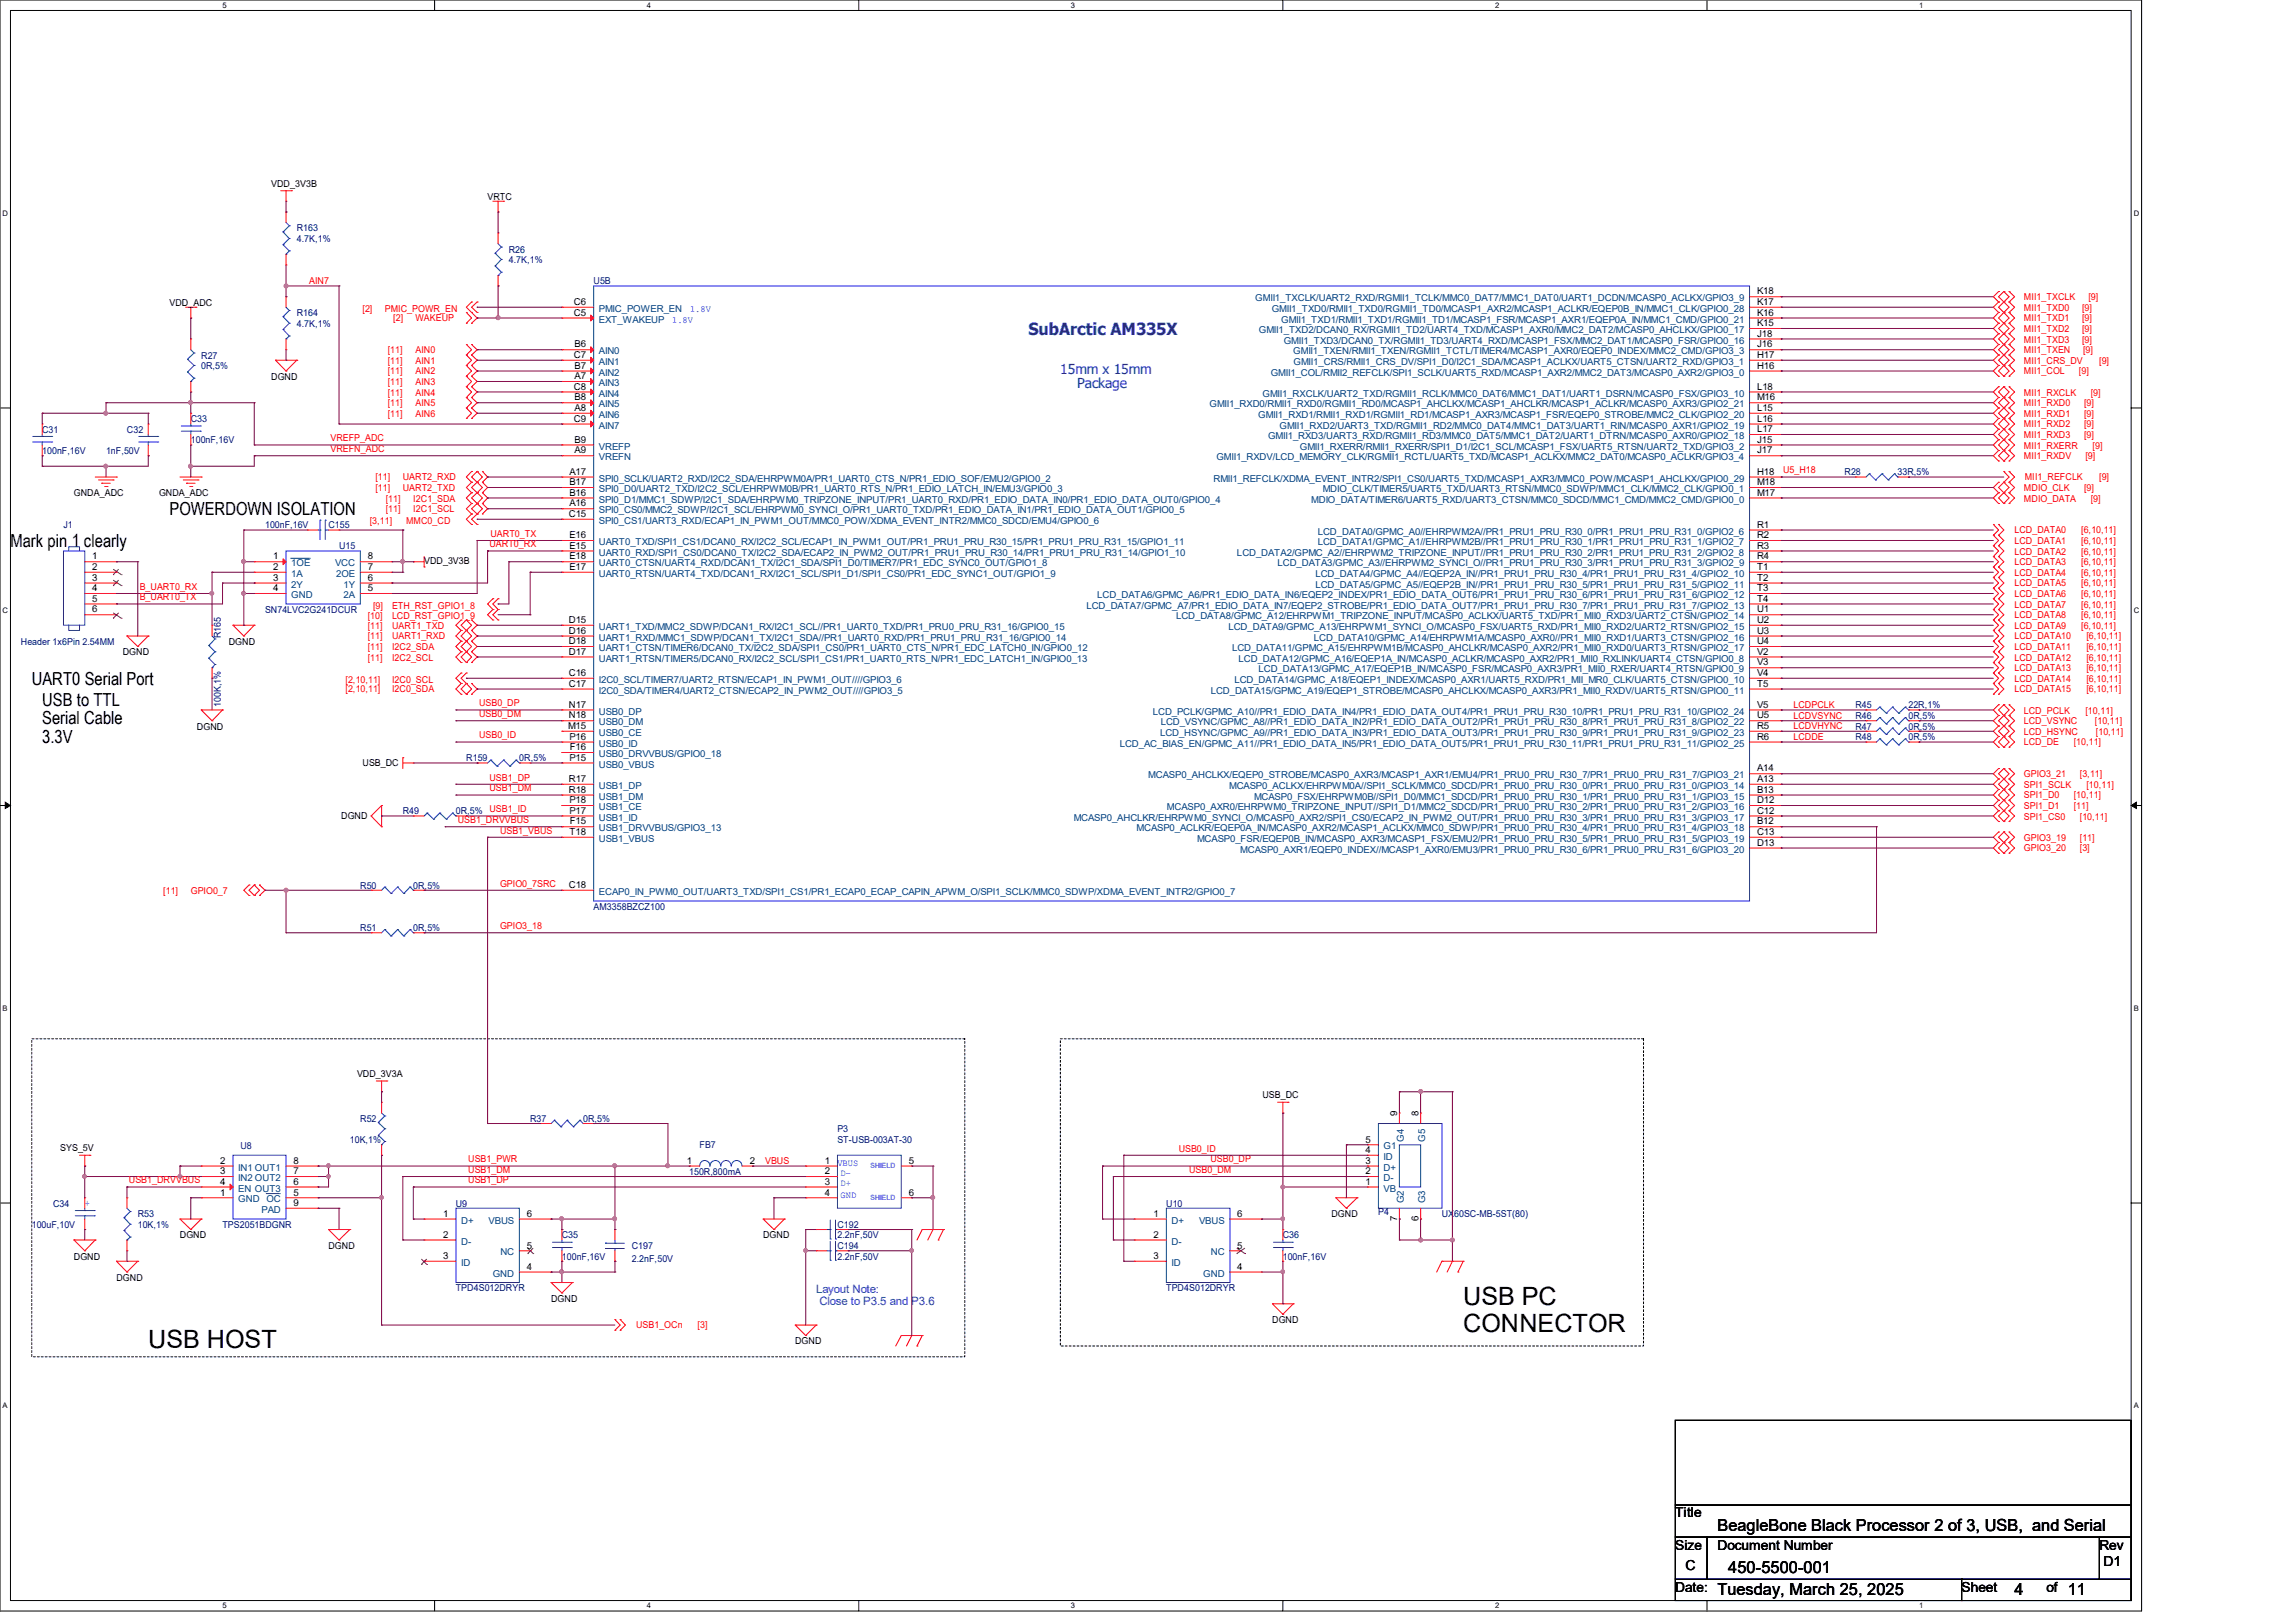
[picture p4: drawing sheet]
<svg xmlns="http://www.w3.org/2000/svg" width="297mm" height="210mm" viewBox="0 0 297 210" stroke-linecap="round" stroke-linejoin="round" font-family="sans-serif">
<defs><g id="words">
<g font-size="3.3">
<text x="189.3" y="168.9">USB PC</text>
<text x="189.3" y="172.3">CONNECTOR</text>
<text x="19.2" y="174.4">USB HOST</text>
</g>
<g font-size="2.3">
<text x="1.4" y="70.8">Mark pin 1 clearly</text>
<text x="21.9" y="66.6">POWERDOWN ISOLATION</text>
<text x="4.1" y="88.6">UART0 Serial Port</text>
<text x="5.5" y="91.4">USB to TTL</text>
<text x="5.5" y="93.7">Serial Cable</text>
<text x="5.5" y="96.1">3.3V</text>
</g>
<text font-size="2.2" fill="#00f" x="133" y="43.3">SubArctic AM335X</text>
<g font-size="2.2">
<text x="222.2" y="198.1">BeagleBone Black Processor 2 of 3, USB, and Serial</text>
<text x="223.6" y="203.6">450-5500-001</text>
<text x="222.2" y="206.3">Tuesday, March 25, 2025</text>
<text x="260.6" y="206.3">4</text>
<text x="267.5" y="206.3">11</text>
</g>
<g font-size="1.8" fill="#00f">
<text x="137.2" y="48.4">15mm x 15mm</text>
<text x="139.4" y="50.2">Package</text>
</g>
<g font-size="1.8">
<text x="216.7" y="196.3">Title</text>
<text x="216.7" y="200.5">Size</text>
<text x="218" y="203.2">C</text>
<text x="222.2" y="200.5">Document Number</text>
<text x="271.6" y="200.5">Rev</text>
<text x="272.1" y="202.6">D1</text>
<text x="216.7" y="206">Date:</text>
<text x="253.7" y="206">Sheet</text>
<text x="264.7" y="206">of</text>
</g>
<g font-size="1.5" fill="#00f">
<text x="105.6" y="167.3">Layout Note:</text>
<text x="106" y="168.8">Close to P3.5 and P3.6</text>
</g>
<g font-size="1.2">
<text x="35.1" y="24.2">VDD_3V3B</text>
<text x="63.1" y="25.8">VRTC</text>
<text x="21.9" y="39.5">VDD_ADC</text>
<text x="74.2" y="39.5">C6</text>
<text x="74.2" y="40.9">C5</text>
<text x="227.3" y="39.5">K17</text>
<text x="227.3" y="40.9">K16</text>
<text x="227.3" y="38.1">K18</text>
<text x="74.2" y="46.3">C7</text>
<text x="74.3" y="45">B6</text>
<text x="74.3" y="47.7">B7</text>
<text x="227.3" y="47.7">H16</text>
<text x="227.3" y="46.3">H17</text>
<text x="227.3" y="42.2">K15</text>
<text x="227.3" y="43.6">J18</text>
<text x="227.3" y="45">J16</text>
<text x="35.1" y="49.1">DGND</text>
<text x="74.2" y="50.4">C8</text>
<text x="74.3" y="49.1">A7</text>
<text x="74.3" y="51.8">B8</text>
<text x="74.3" y="53.2">A8</text>
<text x="227.3" y="50.4">L18</text>
<text x="227.3" y="51.8">M16</text>
<text x="227.3" y="53.2">L15</text>
<text x="74.2" y="54.6">C9</text>
<text x="74.3" y="57.3">B9</text>
<text x="74.3" y="58.7">A9</text>
<text x="227.3" y="57.3">J15</text>
<text x="227.3" y="58.7">J17</text>
<text x="227.3" y="54.6">L16</text>
<text x="227.3" y="55.9">L17</text>
<text x="9.6" y="64.2">GNDA_ADC</text>
<text x="20.6" y="64.2">GNDA_ADC</text>
<text x="73.7" y="61.4">A17</text>
<text x="73.7" y="62.8">B17</text>
<text x="73.7" y="64.1">B16</text>
<text x="73.7" y="65.5">A16</text>
<text x="227.3" y="61.4">H18</text>
<text x="227.3" y="62.8">M18</text>
<text x="227.3" y="64.1">M17</text>
<text x="73.6" y="66.9">C15</text>
<text x="73.7" y="69.6">E16</text>
<text x="73.7" y="71">E15</text>
<text x="227.3" y="68.3">R1</text>
<text x="227.3" y="69.6">R2</text>
<text x="227.3" y="71">R3</text>
<text x="11.9" y="72.4">1</text>
<text x="11.9" y="73.7">2</text>
<text x="11.9" y="75.1">3</text>
<text x="11.9" y="76.5">4</text>
<text x="11.9" y="77.9">5</text>
<text x="35.3" y="73.7">2</text>
<text x="35.3" y="72.4">1</text>
<text x="35.3" y="76.5">4</text>
<text x="35.3" y="75.1">3</text>
<text x="47.6" y="73.7">7</text>
<text x="47.6" y="72.4">8</text>
<text x="47.6" y="76.5">5</text>
<text x="47.6" y="75.1">6</text>
<text x="54.9" y="73">VDD_3V3B</text>
<text x="73.7" y="72.4">E18</text>
<text x="73.7" y="73.7">E17</text>
<text x="227.3" y="72.4">R4</text>
<text x="227.3" y="73.7">T1</text>
<text x="227.3" y="75.1">T2</text>
<text x="227.3" y="76.5">T3</text>
<text x="227.3" y="77.9">T4</text>
<text x="11.9" y="79.2">6</text>
<text x="29.6" y="83.4">DGND</text>
<text x="73.6" y="80.6">D15</text>
<text x="73.6" y="82">D16</text>
<text x="73.6" y="83.4">D18</text>
<text x="227.3" y="79.2">U1</text>
<text x="227.3" y="80.6">U2</text>
<text x="227.3" y="82">U3</text>
<text x="227.3" y="83.4">U4</text>
<text x="15.9" y="84.8">DGND</text>
<text x="73.6" y="84.7">D17</text>
<text x="73.6" y="87.5">C16</text>
<text x="73.6" y="88.9">C17</text>
<text x="227.3" y="84.7">V2</text>
<text x="227.3" y="86.1">V3</text>
<text x="227.3" y="87.5">V4</text>
<text x="227.3" y="88.9">T5</text>
<text x="25.5" y="94.4">DGND</text>
<text x="73.5" y="94.3">M15</text>
<text x="73.6" y="91.6">N17</text>
<text x="73.6" y="93">N18</text>
<text x="73.7" y="95.7">P16</text>
<text x="227.3" y="91.6">V5</text>
<text x="227.3" y="93">U5</text>
<text x="227.3" y="94.3">R5</text>
<text x="227.3" y="95.7">R6</text>
<text x="46.9" y="99.1">USB_DC</text>
<text x="73.6" y="101.2">R17</text>
<text x="73.7" y="98.4">P15</text>
<text x="73.7" y="97.1">F16</text>
<text x="227.3" y="99.8">A14</text>
<text x="227.3" y="101.2">A13</text>
<text x="44.2" y="105.9">DGND</text>
<text x="73.6" y="102.6">R18</text>
<text x="73.7" y="105.3">P17</text>
<text x="73.7" y="103.9">P18</text>
<text x="73.7" y="106.7">F15</text>
<text x="227.3" y="102.6">B13</text>
<text x="227.3" y="103.9">D12</text>
<text x="227.3" y="105.3">C12</text>
<text x="227.3" y="106.7">B12</text>
<text x="73.7" y="108">T18</text>
<text x="227.3" y="108">C13</text>
<text x="227.3" y="109.4">D13</text>
<text x="73.6" y="114.9">C18</text>
<text x="46.2" y="139.4">VDD_3V3A</text>
<text x="163.3" y="142.1">USB_DC</text>
<text x="7.8" y="149">SYS_5V</text>
<text x="176.6" y="149.2">4</text>
<text x="176.6" y="147.8">5</text>
<text x="180.7" y="144.4" transform="rotate(-90 180.7 144.4)">9</text>
<text x="183.5" y="144.4" transform="rotate(-90 183.5 144.4)">8</text>
<text x="28.5" y="154.7">1</text>
<text x="28.5" y="150.6">2</text>
<text x="28.5" y="151.9">3</text>
<text x="28.5" y="153.3">4</text>
<text x="38" y="153.3">6</text>
<text x="38" y="151.9">7</text>
<text x="38" y="150.6">8</text>
<text x="38" y="154.7">5</text>
<text x="88.9" y="150.6">1</text>
<text x="97" y="150.6">2</text>
<text x="106.7" y="150.6">1</text>
<text x="106.7" y="153.3">3</text>
<text x="106.7" y="151.9">2</text>
<text x="106.7" y="154.7">4</text>
<text x="117.6" y="150.6">5</text>
<text x="117.6" y="154.7">6</text>
<text x="176.6" y="151.9">2</text>
<text x="176.6" y="150.6">3</text>
<text x="176.6" y="153.3">1</text>
<text x="23.3" y="160.2">DGND</text>
<text x="38" y="156">9</text>
<text x="42.5" y="161.6">DGND</text>
<text x="57.3" y="157.4">1</text>
<text x="57.3" y="160.1">2</text>
<text x="68.2" y="157.4">6</text>
<text x="68.2" y="161.5">5</text>
<text x="98.7" y="160.2">DGND</text>
<text x="149.2" y="157.4">1</text>
<text x="149.2" y="160.1">2</text>
<text x="160.1" y="157.4">6</text>
<text x="160.1" y="161.5">5</text>
<text x="172.2" y="157.5">DGND</text>
<text x="180.7" y="158" transform="rotate(-90 180.7 158)">7</text>
<text x="183.5" y="158" transform="rotate(-90 183.5 158)">6</text>
<text x="9.6" y="163">DGND</text>
<text x="15.1" y="165.7">DGND</text>
<text x="57.3" y="162.9">3</text>
<text x="68.2" y="164.3">4</text>
<text x="149.2" y="162.9">3</text>
<text x="160.1" y="164.3">4</text>
<text x="71.3" y="168.4">DGND</text>
<text x="102.9" y="173.9">DGND</text>
<text x="164.6" y="171.2">DGND</text>
</g>
<g font-size="1.2" fill="#000080">
<text x="38.4" y="29.9">R163</text>
<text x="38.4" y="31.3">4.7K,1%</text>
<text x="65.8" y="32.7">R26</text>
<text x="65.8" y="34">4.7K,1%</text>
<text x="38.4" y="40.9">R164</text>
<text x="76.8" y="36.8">U5B</text>
<text x="26" y="46.4">R27</text>
<text x="26" y="47.8">0R,5%</text>
<text x="38.4" y="42.3">4.7K,1%</text>
<text x="5.5" y="56">C31</text>
<text x="5.5" y="58.7">100nF,16V</text>
<text x="13.7" y="58.7">1nF,50V</text>
<text x="16.4" y="56">C32</text>
<text x="24.7" y="54.6">C33</text>
<text x="24.7" y="57.4">100nF,16V</text>
<text x="238.6" y="61.5">R28</text>
<text x="245.5" y="61.5">33R,5%</text>
<text x="8.2" y="68.3">J1</text>
<text x="34.3" y="68.3">100nF,16V</text>
<text x="42.5" y="68.3">C155</text>
<text x="43.9" y="71.1">U15</text>
<text x="2.7" y="83.4">Header 1x6Pin 2.54MM</text>
<text x="28.6" y="82.6" transform="rotate(-90 28.6 82.6)">R165</text>
<text x="34.3" y="79.3">SN74LVC2G241DCUR</text>
<text x="28.6" y="91.5" transform="rotate(-90 28.6 91.5)">100K,1%</text>
<text x="240" y="91.7">R45</text>
<text x="240" y="93">R46</text>
<text x="240" y="94.4">R47</text>
<text x="240" y="95.8">R48</text>
<text x="246.9" y="91.7">22R,1%</text>
<text x="246.9" y="93">0R,5%</text>
<text x="246.9" y="94.4">0R,5%</text>
<text x="246.9" y="95.8">0R,5%</text>
<text x="60.3" y="98.5">R159</text>
<text x="67.2" y="98.5">0R,5%</text>
<text x="52.1" y="105.4">R49</text>
<text x="59" y="105.4">0R,5%</text>
<text x="46.6" y="115">R50</text>
<text x="53.5" y="115">0R,5%</text>
<text x="76.8" y="117.7">AM3358BZCZ100</text>
<text x="46.6" y="120.4">R51</text>
<text x="53.5" y="120.4">0R,5%</text>
<text x="31.1" y="148.7">U8</text>
<text x="45.3" y="147.9">10K,1%</text>
<text x="46.6" y="145.2">R52</text>
<text x="68.6" y="145.2">R37</text>
<text x="75.4" y="145.2">0R,5%</text>
<text x="90.5" y="148.6">FB7</text>
<text x="108.3" y="146.5">P3</text>
<text x="108.3" y="147.9">ST-USB-003AT-30</text>
<text x="89.1" y="152">150R,800mA</text>
<text x="4.1" y="158.9">100uF,10V</text>
<text x="6.9" y="156.1">C34</text>
<text x="17.8" y="157.5">R53</text>
<text x="17.8" y="158.9">10K,1%</text>
<text x="28.8" y="158.9">TPS2051BDGNR</text>
<text x="59" y="156.1">U9</text>
<text x="72.7" y="160.2">C35</text>
<text x="81.7" y="161.6">C197</text>
<text x="108.3" y="158.9">C192</text>
<text x="108.3" y="160.2">2.2nF,50V</text>
<text x="108.3" y="161.6">C194</text>
<text x="150.9" y="156.1">U10</text>
<text x="165.9" y="160.2">C36</text>
<text x="178.3" y="157.2">P4</text>
<text x="186.5" y="157.5">UX60SC-MB-5ST(80)</text>
<text x="59" y="167.1">TPD4S012DRYR</text>
<text x="72.7" y="163">100nF,16V</text>
<text x="81.7" y="163.2">2.2nF,50V</text>
<text x="108.3" y="163">2.2nF,50V</text>
<text x="150.9" y="167.1">TPD4S012DRYR</text>
<text x="165.9" y="163">100nF,16V</text>
</g>
<g font-size="1.2" fill="#f00">
<text x="40" y="36.7">AIN7</text>
<text x="46.9" y="40.3">[2]</text>
<text x="49.8" y="40.3">PMIC_POWR_EN</text>
<text x="50.9" y="41.6">[2]</text>
<text x="53.8" y="41.6">WAKEUP</text>
<text x="261.8" y="38.9">MII1_TXCLK</text>
<text x="261.8" y="40.2">MII1_TXD0</text>
<text x="261.8" y="41.6">MII1_TXD1</text>
<text x="269.3" y="40.2">[9]</text>
<text x="269.3" y="41.6">[9]</text>
<text x="270.1" y="38.9">[9]</text>
<text x="50.2" y="45.7">[11]</text>
<text x="50.2" y="47.1">[11]</text>
<text x="53.8" y="45.7">AIN0</text>
<text x="53.8" y="47.1">AIN1</text>
<text x="261.8" y="43">MII1_TXD2</text>
<text x="261.8" y="44.3">MII1_TXD3</text>
<text x="261.8" y="47.1">MII1_CRS_DV</text>
<text x="261.8" y="45.7">MII1_TXEN</text>
<text x="269.3" y="43">[9]</text>
<text x="269.3" y="44.3">[9]</text>
<text x="269.5" y="45.7">[9]</text>
<text x="271.5" y="47.1">[9]</text>
<text x="50.2" y="48.4">[11]</text>
<text x="50.2" y="49.8">[11]</text>
<text x="50.2" y="51.2">[11]</text>
<text x="50.2" y="52.6">[11]</text>
<text x="50.2" y="53.9">[11]</text>
<text x="53.8" y="48.4">AIN2</text>
<text x="53.8" y="49.8">AIN3</text>
<text x="53.8" y="51.2">AIN4</text>
<text x="53.8" y="52.6">AIN5</text>
<text x="53.8" y="53.9">AIN6</text>
<text x="261.8" y="48.4">MII1_COL</text>
<text x="261.8" y="51.2">MII1_RXCLK</text>
<text x="261.8" y="52.6">MII1_RXD0</text>
<text x="261.8" y="53.9">MII1_RXD1</text>
<text x="268.9" y="48.4">[9]</text>
<text x="269.6" y="52.6">[9]</text>
<text x="269.6" y="53.9">[9]</text>
<text x="270.4" y="51.2">[9]</text>
<text x="42.8" y="58.5">VREFN_ADC</text>
<text x="42.8" y="57.1">VREFP_ADC</text>
<text x="261.8" y="59.4">MII1_RXDV</text>
<text x="261.8" y="55.3">MII1_RXD2</text>
<text x="261.8" y="56.7">MII1_RXD3</text>
<text x="261.8" y="58">MII1_RXERR</text>
<text x="269.6" y="55.3">[9]</text>
<text x="269.6" y="56.7">[9]</text>
<text x="269.8" y="59.4">[9]</text>
<text x="270.7" y="58">[9]</text>
<text x="48.6" y="63.5">[11]</text>
<text x="48.6" y="62.1">[11]</text>
<text x="49.9" y="64.9">[11]</text>
<text x="52.1" y="63.5">UART2_TXD</text>
<text x="52.1" y="62.1">UART2_RXD</text>
<text x="53.5" y="64.9">I2C1_SDA</text>
<text x="230.7" y="61.3">U5_H18</text>
<text x="261.8" y="63.5">MDIO_CLK</text>
<text x="261.8" y="64.9">MDIO_DATA</text>
<text x="261.9" y="62.1">MII1_REFCLK</text>
<text x="269.6" y="63.5">[9]</text>
<text x="270.4" y="64.9">[9]</text>
<text x="271.5" y="62.1">[9]</text>
<text x="47.8" y="67.8">[3,11]</text>
<text x="49.9" y="66.3">[11]</text>
<text x="52.5" y="67.8">MMC0_CD</text>
<text x="53.5" y="66.3">I2C1_SCL</text>
<text x="63.3" y="70.8">UART0_RX</text>
<text x="63.5" y="69.5">UART0_TX</text>
<text x="260.6" y="69">LCD_DATA0</text>
<text x="260.6" y="70.4">LCD_DATA1</text>
<text x="260.6" y="71.8">LCD_DATA2</text>
<text x="269.2" y="69">[6,10,11]</text>
<text x="269.2" y="70.4">[6,10,11]</text>
<text x="269.2" y="71.8">[6,10,11]</text>
<text x="18.1" y="76.3">B_UART0_RX</text>
<text x="18.1" y="77.7">B_UART0_TX</text>
<text x="260.6" y="73.2">LCD_DATA3</text>
<text x="260.6" y="74.5">LCD_DATA4</text>
<text x="260.6" y="75.9">LCD_DATA5</text>
<text x="260.6" y="77.3">LCD_DATA6</text>
<text x="269.2" y="73.2">[6,10,11]</text>
<text x="269.2" y="74.5">[6,10,11]</text>
<text x="269.2" y="75.9">[6,10,11]</text>
<text x="269.2" y="77.3">[6,10,11]</text>
<text x="47.6" y="82.7">[11]</text>
<text x="47.6" y="81.4">[11]</text>
<text x="47.6" y="80.1">[10]</text>
<text x="48.3" y="78.7">[9]</text>
<text x="50.7" y="82.7">UART1_RXD</text>
<text x="50.7" y="81.4">UART1_TXD</text>
<text x="50.7" y="78.7">ETH_RST_GPIO1_8</text>
<text x="50.7" y="80.1">LCD_RST_GPIO1_9</text>
<text x="260.6" y="78.6">LCD_DATA7</text>
<text x="260.6" y="80">LCD_DATA8</text>
<text x="260.6" y="81.4">LCD_DATA9</text>
<text x="260.6" y="82.7">LCD_DATA10</text>
<text x="269.2" y="78.6">[6,10,11]</text>
<text x="269.2" y="80">[6,10,11]</text>
<text x="269.2" y="81.4">[6,10,11]</text>
<text x="269.9" y="82.7">[6,10,11]</text>
<text x="44.7" y="89.6">[2,10,11]</text>
<text x="44.7" y="88.3">[2,10,11]</text>
<text x="47.6" y="85.5">[11]</text>
<text x="47.6" y="84.1">[11]</text>
<text x="50.7" y="89.6">I2C0_SDA</text>
<text x="50.7" y="88.3">I2C0_SCL</text>
<text x="50.7" y="85.5">I2C2_SCL</text>
<text x="50.7" y="84.1">I2C2_SDA</text>
<text x="260.6" y="84.1">LCD_DATA11</text>
<text x="260.6" y="85.5">LCD_DATA12</text>
<text x="260.6" y="86.9">LCD_DATA13</text>
<text x="260.6" y="88.2">LCD_DATA14</text>
<text x="260.6" y="89.6">LCD_DATA15</text>
<text x="269.9" y="84.1">[6,10,11]</text>
<text x="269.9" y="85.5">[6,10,11]</text>
<text x="269.9" y="86.9">[6,10,11]</text>
<text x="269.9" y="88.2">[6,10,11]</text>
<text x="269.9" y="89.6">[6,10,11]</text>
<text x="62" y="91.4">USB0_DP</text>
<text x="62" y="92.8">USB0_DM</text>
<text x="62" y="95.5">USB0_ID</text>
<text x="232" y="91.6">LCDPCLK</text>
<text x="232" y="93">LCDVSYNC</text>
<text x="232" y="94.4">LCDVHYNC</text>
<text x="232" y="95.8">LCDDE</text>
<text x="261.8" y="92.3">LCD_PCLK</text>
<text x="261.8" y="93.7">LCD_VSYNC</text>
<text x="261.8" y="95.1">LCD_HSYNC</text>
<text x="269.8" y="92.3">[10,11]</text>
<text x="271" y="93.7">[10,11]</text>
<text x="271.1" y="95.1">[10,11]</text>
<text x="63.3" y="101">USB1_DP</text>
<text x="261.8" y="100.6">GPIO3_21</text>
<text x="261.8" y="101.9">SPI1_SCLK</text>
<text x="261.8" y="96.4">LCD_DE</text>
<text x="268.2" y="96.4">[10,11]</text>
<text x="269" y="100.6">[3,11]</text>
<text x="269.9" y="101.9">[10,11]</text>
<text x="59.2" y="106.5">USB1_DRVVBUS</text>
<text x="63.3" y="102.4">USB1_DM</text>
<text x="63.3" y="105.1">USB1_ID</text>
<text x="64.7" y="107.9">USB1_VBUS</text>
<text x="261.8" y="103.3">SPI1_D0</text>
<text x="261.8" y="106">SPI1_CS0</text>
<text x="261.8" y="104.7">SPI1_D1</text>
<text x="268.2" y="103.3">[10,11]</text>
<text x="268.2" y="104.7">[11]</text>
<text x="269" y="106">[10,11]</text>
<text x="261.8" y="108.8">GPIO3_19</text>
<text x="261.8" y="110.2">GPIO3_20</text>
<text x="269" y="108.8">[11]</text>
<text x="269" y="110.2">[3]</text>
<text x="21.1" y="115.7">[11]</text>
<text x="24.7" y="115.7">GPIO0_7</text>
<text x="64.7" y="114.7">GPIO0_7SRC</text>
<text x="64.7" y="120.2">GPIO3_18</text>
<text x="152.5" y="149">USB0_ID</text>
<text x="16.7" y="153.1">USB1_DRVVBUS</text>
<text x="60.6" y="150.4">USB1_PWR</text>
<text x="60.6" y="151.8">USB1_DM</text>
<text x="60.6" y="153.1">USB1_DP</text>
<text x="99" y="150.6">VBUS</text>
<text x="153.8" y="151.8">USB0_DM</text>
<text x="156.6" y="150.4">USB0_DP</text>
<text x="82.3" y="171.9">USB1_OCn</text>
<text x="90.2" y="171.9">[3]</text>
</g>
<g font-size="1.2" fill="#004080">
<text x="77.5" y="40.3">PMIC_POWER_EN</text>
<text x="77.5" y="41.7">EXT_WAKEUP</text>
<text x="162.4" y="39">GMII1_TXCLK/UART2_RXD/RGMII1_TCLK/MMC0_DAT7/MMC1_DAT0/UART1_DCDN/MCASP0_ACLKX/GPIO3_9</text>
<text x="164.5" y="40.3">GMII1_TXD0/RMII1_TXD0/RGMII1_TD0/MCASP1_AXR2/MCASP1_ACLKR/EQEP0B_IN/MMC1_CLK/GPIO0_28</text>
<text x="165.7" y="41.7">GMII1_TXD1/RMII1_TXD1/RGMII1_TD1/MCASP1_FSR/MCASP1_AXR1/EQEP0A_IN/MMC1_CMD/GPIO0_21</text>
<text x="77.5" y="45.8">AIN0</text>
<text x="77.5" y="47.2">AIN1</text>
<text x="162.8" y="43.1">GMII1_TXD2/DCAN0_RX/RGMII1_TD2/UART4_TXD/MCASP1_AXR0/MMC2_DAT2/MCASP0_AHCLKX/GPIO0_17</text>
<text x="166.1" y="44.5">GMII1_TXD3/DCAN0_TX/RGMII1_TD3/UART4_RXD/MCASP1_FSX/MMC2_DAT1/MCASP0_FSR/GPIO0_16</text>
<text x="167.3" y="45.8">GMII1_TXEN/RMII1_TXEN/RGMII1_TCTL/TIMER4/MCASP1_AXR0/EQEP0_INDEX/MMC2_CMD/GPIO3_3</text>
<text x="167.3" y="47.2">GMII1_CRS/RMII1_CRS_DV/SPI1_D0/I2C1_SDA/MCASP1_ACLKX/UART5_CTSN/UART2_RXD/GPIO3_1</text>
<text x="77.5" y="48.6">AIN2</text>
<text x="77.5" y="50">AIN3</text>
<text x="77.5" y="51.3">AIN4</text>
<text x="77.5" y="52.7">AIN5</text>
<text x="156.5" y="52.7">GMII1_RXD0/RMII1_RXD0/RGMII1_RD0/MCASP1_AHCLKX/MCASP1_AHCLKR/MCASP1_ACLKR/MCASP0_AXR3/GPIO2_21</text>
<text x="163.3" y="51.3">GMII1_RXCLK/UART2_TXD/RGMII1_RCLK/MMC0_DAT6/MMC1_DAT1/UART1_DSRN/MCASP0_FSX/GPIO3_10</text>
<text x="164.4" y="48.6">GMII1_COL/RMII2_REFCLK/SPI1_SCLK/UART5_RXD/MCASP1_AXR2/MMC2_DAT3/MCASP0_AXR2/GPIO3_0</text>
<text x="77.5" y="54.1">AIN6</text>
<text x="77.5" y="55.5">AIN7</text>
<text x="77.5" y="58.2">VREFP</text>
<text x="77.5" y="59.6">VREFN</text>
<text x="157.3" y="59.6">GMII1_RXDV/LCD_MEMORY_CLK/RGMII1_RCTL/UART5_TXD/MCASP1_ACLKX/MMC2_DAT0/MCASP0_ACLKR/GPIO3_4</text>
<text x="162.8" y="54.1">GMII1_RXD1/RMII1_RXD1/RGMII1_RD1/MCASP1_AXR3/MCASP1_FSR/EQEP0_STROBE/MMC2_CLK/GPIO2_20</text>
<text x="164" y="56.8">GMII1_RXD3/UART3_RXD/RGMII1_RD3/MMC0_DAT5/MMC1_DAT2/UART1_DTRN/MCASP0_AXR0/GPIO2_18</text>
<text x="165.5" y="55.5">GMII1_RXD2/UART3_TXD/RGMII1_RD2/MMC0_DAT4/MMC1_DAT3/UART1_RIN/MCASP0_AXR1/GPIO2_19</text>
<text x="168.1" y="58.2">GMII1_RXERR/RMII1_RXERR/SPI1_D1/I2C1_SCL/MCASP1_FSX/UART5_RTSN/UART2_TXD/GPIO3_2</text>
<text x="77.5" y="62.3">SPI0_SCLK/UART2_RXD/I2C2_SDA/EHRPWM0A/PR1_UART0_CTS_N/PR1_EDIO_SOF/EMU2/GPIO0_2</text>
<text x="77.5" y="63.7">SPI0_D0/UART2_TXD/I2C2_SCL/EHRPWM0B/PR1_UART0_RTS_N/PR1_EDIO_LATCH_IN/EMU3/GPIO0_3</text>
<text x="77.5" y="65">SPI0_D1/MMC1_SDWP/I2C1_SDA/EHRPWM0_TRIPZONE_INPUT/PR1_UART0_RXD/PR1_EDIO_DATA_IN0/PR1_EDIO_DATA_OUT0/GPIO0_4</text>
<text x="157" y="62.3">RMII1_REFCLK/XDMA_EVENT_INTR2/SPI1_CS0/UART5_TXD/MCASP1_AXR3/MMC0_POW/MCASP1_AHCLKX/GPIO0_29</text>
<text x="169.6" y="65">MDIO_DATA/TIMER6/UART5_RXD/UART3_CTSN/MMC0_SDCD/MMC1_CMD/MMC2_CMD/GPIO0_0</text>
<text x="171.1" y="63.7">MDIO_CLK/TIMER5/UART5_TXD/UART3_RTSN/MMC0_SDWP/MMC1_CLK/MMC2_CLK/GPIO0_1</text>
<text x="77.5" y="70.5">UART0_TXD/SPI1_CS1/DCAN0_RX/I2C2_SCL/ECAP1_IN_PWM1_OUT/PR1_PRU1_PRU_R30_15/PR1_PRU1_PRU_R31_15/GPIO1_11</text>
<text x="77.5" y="71.9">UART0_RXD/SPI1_CS0/DCAN0_TX/I2C2_SDA/ECAP2_IN_PWM2_OUT/PR1_PRU1_PRU_R30_14/PR1_PRU1_PRU_R31_14/GPIO1_10</text>
<text x="77.5" y="66.4">SPI0_CS0/MMC2_SDWP/I2C1_SCL/EHRPWM0_SYNCI_O/PR1_UART0_TXD/PR1_EDIO_DATA_IN1/PR1_EDIO_DATA_OUT1/GPIO0_5</text>
<text x="77.5" y="67.8">SPI0_CS1/UART3_RXD/ECAP1_IN_PWM1_OUT/MMC0_POW/XDMA_EVENT_INTR2/MMC0_SDCD/EMU4/GPIO0_6</text>
<text x="160" y="71.9">LCD_DATA2/GPMC_A2//EHRPWM2_TRIPZONE_INPUT//PR1_PRU1_PRU_R30_2/PR1_PRU1_PRU_R31_2/GPIO2_8</text>
<text x="170.5" y="69.2">LCD_DATA0/GPMC_A0//EHRPWM2A//PR1_PRU1_PRU_R30_0/PR1_PRU1_PRU_R31_0/GPIO2_6</text>
<text x="170.5" y="70.5">LCD_DATA1/GPMC_A1//EHRPWM2B//PR1_PRU1_PRU_R30_1/PR1_PRU1_PRU_R31_1/GPIO2_7</text>
<text x="37.7" y="74.6">1A</text>
<text x="37.7" y="73.3">1OE</text>
<text x="37.7" y="77.4">GND</text>
<text x="37.7" y="76">2Y</text>
<text x="43.3" y="73.3">VCC</text>
<text x="43.5" y="74.6">2OE</text>
<text x="44.4" y="77.4">2A</text>
<text x="44.4" y="76">1Y</text>
<text x="77.5" y="73.3">UART0_CTSN/UART4_RXD/DCAN1_TX/I2C1_SDA/SPI1_D0/TIMER7/PR1_EDC_SYNC0_OUT/GPIO1_8</text>
<text x="77.5" y="74.6">UART0_RTSN/UART4_TXD/DCAN1_RX/I2C1_SCL/SPI1_D1/SPI1_CS0/PR1_EDC_SYNC1_OUT/GPIO1_9</text>
<text x="141.9" y="77.4">LCD_DATA6/GPMC_A6/PR1_EDIO_DATA_IN6/EQEP2_INDEX/PR1_EDIO_DATA_OUT6/PR1_PRU1_PRU_R30_6/PR1_PRU1_PRU_R31_6/GPIO2_12</text>
<text x="165.3" y="73.3">LCD_DATA3/GPMC_A3//EHRPWM2_SYNCI_O//PR1_PRU1_PRU_R30_3/PR1_PRU1_PRU_R31_3/GPIO2_9</text>
<text x="170.2" y="74.6">LCD_DATA4/GPMC_A4//EQEP2A_IN//PR1_PRU1_PRU_R30_4/PR1_PRU1_PRU_R31_4/GPIO2_10</text>
<text x="170.2" y="76">LCD_DATA5/GPMC_A5//EQEP2B_IN//PR1_PRU1_PRU_R30_5/PR1_PRU1_PRU_R31_5/GPIO2_11</text>
<text x="77.5" y="81.5">UART1_TXD/MMC2_SDWP/DCAN1_RX/I2C1_SCL//PR1_UART0_TXD/PR1_PRU0_PRU_R31_16/GPIO0_15</text>
<text x="77.5" y="82.9">UART1_RXD/MMC1_SDWP/DCAN1_TX/I2C1_SDA//PR1_UART0_RXD/PR1_PRU1_PRU_R31_16/GPIO0_14</text>
<text x="140.5" y="78.7">LCD_DATA7/GPMC_A7/PR1_EDIO_DATA_IN7/EQEP2_STROBE/PR1_EDIO_DATA_OUT7/PR1_PRU1_PRU_R30_7/PR1_PRU1_PRU_R31_7/GPIO2_13</text>
<text x="152.1" y="80.1">LCD_DATA8/GPMC_A12/EHRPWM1_TRIPZONE_INPUT/MCASP0_ACLKX/UART5_TXD/PR1_MII0_RXD3/UART2_CTSN/GPIO2_14</text>
<text x="158.9" y="81.5">LCD_DATA9/GPMC_A13/EHRPWM1_SYNCI_O/MCASP0_FSX/UART5_RXD/PR1_MII0_RXD2/UART2_RTSN/GPIO2_15</text>
<text x="170" y="82.9">LCD_DATA10/GPMC_A14/EHRPWM1A/MCASP0_AXR0//PR1_MII0_RXD1/UART3_CTSN/GPIO2_16</text>
<text x="77.5" y="84.2">UART1_CTSN/TIMER6/DCAN0_TX/I2C2_SDA/SPI1_CS0/PR1_UART0_CTS_N/PR1_EDC_LATCH0_IN/GPIO0_12</text>
<text x="77.5" y="85.6">UART1_RTSN/TIMER5/DCAN0_RX/I2C2_SCL/SPI1_CS1/PR1_UART0_RTS_N/PR1_EDC_LATCH1_IN/GPIO0_13</text>
<text x="77.5" y="88.3">I2C0_SCL/TIMER7/UART2_RTSN/ECAP1_IN_PWM1_OUT////GPIO3_6</text>
<text x="77.5" y="89.7">I2C0_SDA/TIMER4/UART2_CTSN/ECAP2_IN_PWM2_OUT////GPIO3_5</text>
<text x="156.6" y="89.7">LCD_DATA15/GPMC_A19/EQEP1_STROBE/MCASP0_AHCLKX/MCASP0_AXR3/PR1_MII0_RXDV/UART5_RTSN/GPIO0_11</text>
<text x="159.4" y="84.2">LCD_DATA11/GPMC_A15/EHRPWM1B/MCASP0_AHCLKR/MCASP0_AXR2/PR1_MII0_RXD0/UART3_RTSN/GPIO2_17</text>
<text x="159.7" y="88.3">LCD_DATA14/GPMC_A18/EQEP1_INDEX/MCASP0_AXR1/UART5_RXD/PR1_MII_MR0_CLK/UART5_CTSN/GPIO0_10</text>
<text x="160.2" y="85.6">LCD_DATA12/GPMC_A16/EQEP1A_IN/MCASP0_ACLKR/MCASP0_AXR2/PR1_MII0_RXLINK/UART4_CTSN/GPIO0_8</text>
<text x="162.8" y="87">LCD_DATA13/GPMC_A17/EQEP1B_IN/MCASP0_FSR/MCASP0_AXR3/PR1_MII0_RXER/UART4_RTSN/GPIO0_9</text>
<text x="77.5" y="92.5">USB0_DP</text>
<text x="77.5" y="93.9">USB0_DM</text>
<text x="77.5" y="95.2">USB0_CE</text>
<text x="149.1" y="92.5">LCD_PCLK/GPMC_A10//PR1_EDIO_DATA_IN4/PR1_EDIO_DATA_OUT4/PR1_PRU1_PRU_R30_10/PR1_PRU1_PRU_R31_10/GPIO2_24</text>
<text x="150.1" y="95.2">LCD_HSYNC/GPMC_A9//PR1_EDIO_DATA_IN3/PR1_EDIO_DATA_OUT3/PR1_PRU1_PRU_R30_9/PR1_PRU1_PRU_R31_9/GPIO2_23</text>
<text x="150.1" y="93.9">LCD_VSYNC/GPMC_A8//PR1_EDIO_DATA_IN2/PR1_EDIO_DATA_OUT2/PR1_PRU1_PRU_R30_8/PR1_PRU1_PRU_R31_8/GPIO2_22</text>
<text x="77.5" y="99.3">USB0_VBUS</text>
<text x="77.5" y="98">USB0_DRVVBUS/GPIO0_18</text>
<text x="77.5" y="96.6">USB0_ID</text>
<text x="144.9" y="96.6">LCD_AC_BIAS_EN/GPMC_A11//PR1_EDIO_DATA_IN5/PR1_EDIO_DATA_OUT5/PR1_PRU1_PRU_R30_11/PR1_PRU1_PRU_R31_11/GPIO2_25</text>
<text x="148.5" y="100.7">MCASP0_AHCLKX/EQEP0_STROBE/MCASP0_AXR3/MCASP1_AXR1/EMU4/PR1_PRU0_PRU_R30_7/PR1_PRU0_PRU_R31_7/GPIO3_21</text>
<text x="77.5" y="102.1">USB1_DP</text>
<text x="77.5" y="103.5">USB1_DM</text>
<text x="77.5" y="106.2">USB1_ID</text>
<text x="77.5" y="104.8">USB1_CE</text>
<text x="77.5" y="107.6">USB1_DRVVBUS/GPIO3_13</text>
<text x="138.9" y="106.2">MCASP0_AHCLKR/EHRPWM0_SYNCI_O/MCASP0_AXR2/SPI1_CS0/ECAP2_IN_PWM2_OUT/PR1_PRU0_PRU_R30_3/PR1_PRU0_PRU_R31_3/GPIO3_17</text>
<text x="147" y="107.6">MCASP0_ACLKR/EQEP0A_IN/MCASP0_AXR2/MCASP1_ACLKX/MMC0_SDWP/PR1_PRU0_PRU_R30_4/PR1_PRU0_PRU_R31_4/GPIO3_18</text>
<text x="151" y="104.8">MCASP0_AXR0/EHRPWM0_TRIPZONE_INPUT//SPI1_D1/MMC2_SDCD/PR1_PRU0_PRU_R30_2/PR1_PRU0_PRU_R31_2/GPIO3_16</text>
<text x="159" y="102.1">MCASP0_ACLKX/EHRPWM0A//SPI1_SCLK/MMC0_SDCD/PR1_PRU0_PRU_R30_0/PR1_PRU0_PRU_R31_0/GPIO3_14</text>
<text x="162.2" y="103.5">MCASP0_FSX/EHRPWM0B//SPI1_D0/MMC1_SDCD/PR1_PRU0_PRU_R30_1/PR1_PRU0_PRU_R31_1/GPIO3_15</text>
<text x="77.5" y="108.9">USB1_VBUS</text>
<text x="154.8" y="108.9">MCASP0_FSR/EQEP0B_IN/MCASP0_AXR3/MCASP1_FSX/EMU2/PR1_PRU0_PRU_R30_5/PR1_PRU0_PRU_R31_5/GPIO3_19</text>
<text x="160.4" y="110.3">MCASP0_AXR1/EQEP0_INDEX//MCASP1_AXR0/EMU3/PR1_PRU0_PRU_R30_6/PR1_PRU0_PRU_R31_6/GPIO3_20</text>
<text x="77.5" y="115.8">ECAP0_IN_PWM0_OUT/UART3_TXD/SPI1_CS1/PR1_ECAP0_ECAP_CAPIN_APWM_O/SPI1_SCLK/MMC0_SDWP/XDMA_EVENT_INTR2/GPIO0_7</text>
<text x="179" y="148.7">G1</text>
<text x="181.6" y="147.7" transform="rotate(-90 181.6 147.7)">G4</text>
<text x="184.4" y="147.7" transform="rotate(-90 184.4 147.7)">G5</text>
<text x="30.8" y="155.6">GND</text>
<text x="30.8" y="151.5">IN1 OUT1</text>
<text x="30.8" y="152.8">IN2 OUT2</text>
<text x="30.8" y="154.2">EN OUT3</text>
<text x="34.5" y="155.6">OC</text>
<text x="179" y="152.8">D-</text>
<text x="179" y="151.5">D+</text>
<text x="179" y="154.2">VB</text>
<text x="179" y="150.1">ID</text>
<text x="181.6" y="155.7" transform="rotate(-90 181.6 155.7)">G2</text>
<text x="184.4" y="155.7" transform="rotate(-90 184.4 155.7)">G3</text>
<text x="33.8" y="156.9">PAD</text>
<text x="59.6" y="158.3">D+</text>
<text x="59.6" y="161">D-</text>
<text x="63.2" y="158.3">VBUS</text>
<text x="151.5" y="158.3">D+</text>
<text x="151.5" y="161">D-</text>
<text x="155.1" y="158.3">VBUS</text>
<text x="59.6" y="163.8">ID</text>
<text x="63.8" y="165.2">GND</text>
<text x="64.7" y="162.4">NC</text>
<text x="151.5" y="163.8">ID</text>
<text x="155.7" y="165.2">GND</text>
<text x="156.6" y="162.4">NC</text>
</g>
<g font-size="1.2" fill="#00f">
<text x="86.9" y="41.7">1.8V</text>
<text x="89.3" y="40.3">1.8V</text>
<text x="11" y="156">+</text>
<text x="108.3" y="150.9">VBUS</text>
<text x="108.7" y="152.1">D-</text>
<text x="108.7" y="153.5">D+</text>
<text x="108.7" y="155">GND</text>
</g>
<g font-size="1">
<text x="28.8" y="1">5</text>
<text x="83.7" y="1">4</text>
<text x="138.5" y="1">3</text>
<text x="193.4" y="1">2</text>
<text x="248.3" y="1">1</text>
<text x=".3" y="27.9">D</text>
<text x="276" y="27.9">D</text>
<text x=".3" y="79.4">C</text>
<text x="276" y="79.4">C</text>
<text x=".3" y="130.8">B</text>
<text x="276" y="130.8">B</text>
<text x=".3" y="182.2">A</text>
<text x="276" y="182.2">A</text>
<text x="28.8" y="208.1">5</text>
<text x="83.7" y="208.1">4</text>
<text x="138.5" y="208.1">3</text>
<text x="193.4" y="208.1">2</text>
<text x="248.3" y="208.1">1</text>
</g>
<g font-size=".9" fill="#00f">
<text x="112.6" y="151.2">SHIELD</text>
<text x="112.6" y="155.3">SHIELD</text>
</g>
</g></defs>
<path d="M0 0h277v208.4h-277zM1.4 1.4h274.3v205.7h-274.3z" fill="none" stroke="#000" stroke-width=".13"/>
<g fill="#fff">
<path d="M28.8 .1h.5v1.1h-.5z"/>
<path d="M28.8 207.2h.5v1.1h-.5z"/>
</g>
<path d="M56.2 0v1.4M56.2 207.1v1.3" fill="none" stroke="#000" stroke-width=".13"/>
<g fill="#fff">
<path d="M83.7 .1h.5v1.1h-.5z"/>
<path d="M83.7 207.2h.5v1.1h-.5z"/>
</g>
<path d="M111.1 0v1.4M111.1 207.1v1.3" fill="none" stroke="#000" stroke-width=".13"/>
<g fill="#fff">
<path d="M138.5 .1h.6v1.1h-.6z"/>
<path d="M138.5 207.2h.6v1.1h-.6z"/>
</g>
<path d="M165.9 0v1.4M165.9 207.1v1.3" fill="none" stroke="#000" stroke-width=".13"/>
<g fill="#fff">
<path d="M193.4 .1h.5v1.1h-.5z"/>
<path d="M193.4 207.2h.5v1.1h-.5z"/>
</g>
<path d="M220.8 0v1.4M220.8 207.1v1.3" fill="none" stroke="#000" stroke-width=".13"/>
<g fill="#fff">
<path d="M248.2 .1h.6v1.1h-.6z"/>
<path d="M248.2 207.2h.6v1.1h-.6z"/>
<path d="M.3 27.1h.8v1.1h-.8z"/>
<path d="M276 27.1h.7v1.1h-.7z"/>
<path d="M.3 78.5h.8v1.1h-.8z"/>
<path d="M276 78.5h.7v1.1h-.7z"/>
</g>
<path d="M0 52.8h1.4M275.7 52.8h1.3" fill="none" stroke="#000" stroke-width=".13"/>
<g fill="#fff">
<path d="M.3 129.9h.7v1.1h-.7z"/>
<path d="M276 129.9h.6v1.1h-.6z"/>
</g>
<path d="M0 104.2h1.4M275.7 104.2h1.3" fill="none" stroke="#000" stroke-width=".13"/>
<path d="M.7 103.8l.7 .4-.7 .4zM275.7 104.2l.7-.4v.8z" fill="#000" stroke="#000" stroke-width=".13"/>
<g fill="#fff">
<path d="M.3 181.4h.7v1.1h-.7z"/>
<path d="M276 181.4h.6v1.1h-.6z"/>
</g>
<path d="M0 155.7h1.4M275.7 155.7h1.3M216.7 183.8h59v10.9h-59zM216.7 194.7h59v4.2h-59zM216.7 198.9h4.1v5.4h-4.1zM220.8 198.9h50.8v5.4h-50.8zM271.6 198.9h4.1v5.4h-4.1zM216.7 204.3h37v2.8h-37zM253.7 204.3h22v2.8h-22z" fill="none" stroke="#000" stroke-width=".13"/>
<path d="M4.1 134.4h120.7v41.2h-120.7zM137.2 134.4h75.4v39.8h-75.4z" fill="none" stroke="#000" stroke-width=".13" stroke-dasharray=".3 .3"/>
<g fill="none" stroke="#f00" stroke-width=".13">
<path d="M24 39.8h1.4M24.7 39.8v1.3M25.4 39.8h.1M36.3 24.7h1.4M37 26h.1M37 27.4h.1M37 34.3h.1M37 38.4h.1M37 24.7v1.3M37 27.4v1.4M37 32.9v1.4M37 38.4v1.4"/>
<path d="M37.7 24.7h.1M61 39.1h.1M61 39.1l-.7 .7 1.4 1.3-.7 .7M61.7 39.1h.1M61.7 39.1l-.7 .7 .7 .6M63.8 26h1.4M64.4 27.4h.1M64.4 30.1h.1M64.4 37h.1M64.4 26v1.4M64.4 30.1v1.4M64.4 35.6v1.4"/>
<path d="M65.2 26h.1M72.7 39.8h.1M72.7 39.8h4.1M226.3 39.8h4.1M226.3 38.4h4.1M230.4 39.8h.1M230.4 38.4h.1M258.5 37.7h.1M258.5 39.1h.1M258.5 37.7l-.6 .7 .6 .7M258.5 39.1l-.6 .7 .6 .6M259.2 39.1h.1"/>
<path d="M259.2 37.7h.1M259.2 37.7l-.7 .7 1.4 1.4-.7 .6M259.2 37.7l.7 .7-1.4 1.4 .7 .6M259.9 37.7h.1M259.9 39.1h.1M259.9 37.7l.7 .7-.7 .7M259.9 39.1l.7 .7-.7 .6M5.5 54.9h.1M5.5 59h.1M5.5 54.9v1.3M5.5 57.6v1.4M19.2 54.9h.1"/>
<path d="M19.2 59h.1M19.2 54.9v1.3M19.2 57.6v1.4M24.7 41.1h.1M24.7 43.9h.1M24.7 50.7h.1M24.7 53.5h.1M24.7 57.6h.1M24.7 43.9v1.4M24.7 49.4v1.3M24.7 53.5v1.4M24.7 56.2v1.4"/>
<path d="M35.6 46.6h.1M35.6 46.6h2.8M35.6 46.6l1.4 1.4M37 48h.1M37 45.3h.1M37 43.9v1.4M38.4 46.6h.1M38.4 46.6l-1.4 1.4M60.3 45.9h.1M60.3 44.6h.1M60.3 47.3h.1M60.3 48.7h.1"/>
<path d="M60.3 50h.1M60.3 51.4h.1M60.3 52.8h.1M60.3 54.1h.1M60.3 41.8h.1M60.3 40.4h.1M60.3 44.6l.7 .7-.7 .6M60.3 45.9l.7 .7-.7 .7M60.3 47.3l.7 .7-.7 .7M60.3 48.7l.7 .7-.7 .6M60.3 50l.7 .7-.7 .7M60.3 51.4l.7 .7-.7 .7"/>
<path d="M60.3 52.8l.7 .7-.7 .6M60.3 40.4l.7 .7-.7 .7M61 44.6h.1M61 45.9h.1M61 47.3h.1M61 48.7h.1M61 50h.1M61 51.4h.1M61 52.8h.1M61 54.1h.1M61 40.4h.1M61 41.8h.1"/>
<path d="M61 44.6l.7 .7-.7 .6M61 45.9l.7 .7-.7 .7M61 47.3l.7 .7-.7 .7M61 48.7l.7 .7-.7 .6M61 50l.7 .7-.7 .7M61 51.4l.7 .7-.7 .7M61 52.8l.7 .7-.7 .6M61.7 40.4h.1M72.7 45.3h.1M72.7 46.6h.1M72.7 48h.1M72.7 49.4h.1"/>
<path d="M72.7 50.7h.1M72.7 52.1h.1M72.7 53.5h.1M72.7 54.9h.1M72.7 57.6h.1M72.7 59h.1M72.7 41.1h.1M72.7 46.6h4.1M72.7 45.3h4.1M72.7 48h4.1M72.7 49.4h4.1M72.7 50.7h4.1"/>
<path d="M72.7 52.1h4.1M72.7 53.5h4.1M72.7 54.9h4.1M72.7 57.6h4.1M72.7 59h4.1M72.7 41.1h4.1M226.3 46.6h4.1M226.3 45.3h4.1M226.3 48h4.1M226.3 50.7h4.1M226.3 52.1h4.1M226.3 53.5h4.1"/>
<path d="M226.3 54.9h4.1M226.3 57.6h4.1M226.3 59h4.1M226.3 41.1h4.1M226.3 42.5h4.1M226.3 43.9h4.1M226.3 56.2h4.1M230.4 48h.1M230.4 46.6h.1M230.4 41.1h.1M230.4 42.5h.1M230.4 43.9h.1"/>
<path d="M230.4 45.3h.1M230.4 57.6h.1M230.4 59h.1M230.4 50.7h.1M230.4 52.1h.1M230.4 53.5h.1M230.4 54.9h.1M230.4 56.2h.1M258.5 41.8h.1M258.5 43.2h.1M258.5 44.6h.1M258.5 47.3h.1"/>
<path d="M258.5 48.7h.1M258.5 50h.1M258.5 51.4h.1M258.5 58.3h.1M258.5 59.6h.1M258.5 54.1h.1M258.5 55.5h.1M258.5 56.9h.1M258.5 40.4h.1M258.5 45.9h.1M258.5 52.8h.1M258.5 58.3l-.6 .7 .6 .6"/>
<path d="M258.5 41.8l-.6 .7 .6 .7M258.5 43.2l-.6 .7 .6 .7M258.5 45.9l-.6 .7 .6 .7M258.5 47.3l-.6 .7 .6 .7M258.5 44.6l-.6 .7 .6 .6M258.5 50l-.6 .7 .6 .7M258.5 52.8l-.6 .7 .6 .6M258.5 54.1l-.6 .8 .6 .6M258.5 51.4l-.6 .7 .6 .7M258.5 55.5l-.6 .7 .6 .7M258.5 40.4l-.6 .7 .6 .7M258.5 56.9l-.6 .7 .6 .7"/>
<path d="M259.2 43.2h.1M259.2 41.8h.1M259.2 44.6h.1M259.2 48.7h.1M259.2 47.3h.1M259.2 51.4h.1M259.2 50h.1M259.2 59.6h.1M259.2 58.3h.1M259.2 55.5h.1M259.2 54.1h.1M259.2 56.9h.1"/>
<path d="M259.2 40.4h.1M259.2 45.9h.1M259.2 52.8h.1M259.2 40.4l.7 .7-1.4 1.4 1.4 1.4-.7 .7M259.2 40.4l-.7 .7 1.4 1.4-1.4 1.4 .7 .7M259.2 47.3l-.7 .7 .7 .7M259.2 47.3l.7 .7-.7 .7M259.2 50l-.7 .7 .7 .7M259.2 50l.7 .7-.7 .7M259.2 58.3l-.7 .7 .7 .6M259.2 58.3l.7 .7-.7 .6M259.2 54.1l-.7 .8 1.4 1.3-1.4 1.4 .7 .7"/>
<path d="M259.2 54.1l.7 .8-1.4 1.3 1.4 1.4-.7 .7M259.2 44.6l.7 .7-1.4 1.3 .7 .7M259.2 44.6l-.7 .7 1.4 1.3-.7 .7M259.2 51.4l-.7 .7 1.4 1.4-.7 .6M259.2 51.4l.7 .7-1.4 1.4 .7 .6M259.9 41.8h.1M259.9 43.2h.1M259.9 44.6h.1M259.9 47.3h.1M259.9 48.7h.1M259.9 50h.1M259.9 51.4h.1"/>
<path d="M259.9 58.3h.1M259.9 59.6h.1M259.9 54.1h.1M259.9 55.5h.1M259.9 56.9h.1M259.9 40.4h.1M259.9 45.9h.1M259.9 52.8h.1M259.9 40.4l.7 .7-.7 .7M259.9 41.8l.7 .7-.7 .7M259.9 43.2l.7 .7-.7 .7M259.9 47.3l.7 .7-.7 .7"/>
<path d="M259.9 50l.7 .7-.7 .7M259.9 58.3l.7 .7-.7 .6M259.9 54.1l.7 .8-.7 .6M259.9 55.5l.7 .7-.7 .7M259.9 45.9l.7 .7-.7 .7M259.9 51.4l.7 .7-.7 .7M259.9 52.8l.7 .7-.7 .6M259.9 56.9l.7 .7-.7 .7M259.9 44.6l.7 .7-.7 .6M11 72.7h4.1M11 74h4.1M11 75.4h4.1"/>
<path d="M11 76.8h4.1M11 78.1h4.1M11 79.5h4.1M12.3 61.7h2.8M12.7 62.1h1.9M13.2 62.5h.1M13.2 62.5h1.1M13.5 62.9h.3M13.8 62.9h.1M14.6 62.1h.1M15.1 61.7h.1M15.1 72.7h.1"/>
<path d="M15.1 74h.1M15.1 75.4h.1M15.1 76.8h.1M15.1 78.1h.1M15.1 79.5h.1M23.3 61.7h2.7M23.7 62.1h1.9M24.1 62.5h.1M24.1 62.5h1.1M24.6 62.9h.2M24.8 62.9h.1M25.6 62.1h.1"/>
<path d="M26 61.7h.1M32.9 74h.1M32.9 72.7h.1M32.9 76.8h.1M32.9 75.4h.1M32.9 72.7h4.1M32.9 74h4.1M32.9 75.4h4.1M32.9 76.8h4.1M39.8 68.6h.1M39.8 68.6h1.3M42.5 68.6h1.4"/>
<path d="M43.9 68.6h.1M46.6 72.7h4.1M46.6 74h4.1M46.6 75.4h4.1M46.6 76.8h4.1M50.7 74h.1M50.7 72.7h.1M50.7 76.8h.1M50.7 75.4h.1M53.5 72.7h.1M53.5 72.7h1.4M54.9 73.4h.1"/>
<path d="M54.9 72v1.4M61 63.8h.1M61 65.2h.1M61 66.5h.1M61 67.9h.1M61 62.4h.1M61 61h.1M61 63.8l-.7 .6 .7 .8M61 65.2l-.7 .6 .7 .7M61 62.4l-.7 .7 .7 .7M61 66.5l-.7 .7 .7 .7M61 61l-.7 .7 .7 .7"/>
<path d="M61.7 65.2h.1M61.7 63.8h.1M61.7 66.5h.1M61.7 67.9h.1M61.7 62.4h.1M61.7 61h.1M61.7 63.8l-.7 .6 1.4 1.4-.7 .7M61.7 63.8l.7 .6-.7 .8M61.7 65.2l-.7 .6 .7 .7M61.7 66.5l-.7 .7 .7 .7M61.7 62.4l-.7 .7 .7 .7M61.7 62.4l.7 .7-.7 .7"/>
<path d="M61.7 61l-.7 .7 .7 .7M61.7 61l.7 .7-.7 .7M62.4 63.8h.1M62.4 65.2h.1M62.4 66.5h.1M62.4 62.4h.1M62.4 61h.1M62.4 63.8l.7 .6-.7 .8M62.4 62.4l.7 .7-.7 .7M62.4 65.2l.7 .6-.7 .7M62.4 61l.7 .7-.7 .7M63.8 77.5h.1"/>
<path d="M63.8 78.9h.1M63.8 78.9l-.7 .6 .7 .7M63.8 77.5l-.7 .6 .7 .8M64.4 77.5h.1M64.4 78.9h.1M64.4 78.9l-.6 .6 .6 .7M64.4 77.5l-.6 .6 .6 .8M72.7 69.9h.1M72.7 71.3h.1M72.7 72.7h.1M72.7 74h.1M72.7 61.7h.1"/>
<path d="M72.7 63.1h.1M72.7 64.4h.1M72.7 65.8h.1M72.7 67.2h.1M72.7 61.7h4.1M72.7 72.7h4.1M72.7 74h4.1M72.7 69.9h4.1M72.7 71.3h4.1M72.7 63.1h4.1M72.7 64.4h4.1M72.7 65.8h4.1"/>
<path d="M72.7 67.2h4.1M226.3 61.7h4.1M226.3 72.7h4.1M226.3 74h4.1M226.3 75.4h4.1M226.3 76.8h4.1M226.3 78.1h4.1M226.3 79.5h4.1M226.3 69.9h4.1M226.3 71.3h4.1M226.3 63.1h4.1M226.3 64.4h4.1"/>
<path d="M226.3 68.6h4.1M230.4 61.7h.1M230.4 63.1h.1M230.4 64.4h.1M230.4 68.6h.1M230.4 69.9h.1M230.4 71.3h.1M230.4 72.7h.1M230.4 74h.1M230.4 75.4h.1M230.4 76.8h.1M230.4 78.1h.1"/>
<path d="M230.4 79.5h.1M240 61.7h.1M240 61.7h1.4M245.5 61.7h1.4M246.9 61.7h.1M257.9 67.9h.1M257.9 69.3h.1M257.9 70.6h.1M257.9 72h.1M257.9 73.4h.1M257.9 74.7h.1M257.9 76.1h.1"/>
<path d="M257.9 77.5h.1M257.9 78.9h.1M257.9 67.9l.6 .7-.6 .7M257.9 69.3l.6 .6-.6 .7M257.9 70.6l.6 .7-.6 .7M257.9 72l.6 .7-.6 .7M257.9 73.4l.6 .6-.6 .7M257.9 74.7l.6 .7-.6 .7M257.9 76.1l.6 .7-.6 .7M257.9 77.5l.6 .6-.6 .8M257.9 78.9l.6 .6-.6 .7M258.5 62.4h.1"/>
<path d="M258.5 63.8h.1M258.5 65.2h.1M258.5 67.9h.1M258.5 69.3h.1M258.5 70.6h.1M258.5 72h.1M258.5 73.4h.1M258.5 74.7h.1M258.5 76.1h.1M258.5 77.5h.1M258.5 78.9h.1M258.5 62.4l-.6 .7 .6 .7"/>
<path d="M258.5 63.8l-.6 .6 .6 .8M258.5 67.9l.7 .7-.7 .7M258.5 69.3l.7 .6-.7 .7M258.5 70.6l.7 .7-.7 .7M258.5 72l.7 .7-.7 .7M258.5 73.4l.7 .6-.7 .7M258.5 74.7l.7 .7-.7 .7M258.5 76.1l.7 .7-.7 .7M258.5 77.5l.7 .6-.7 .8M258.5 78.9l.7 .6-.7 .7M259.2 63.8h.1M259.2 62.4h.1"/>
<path d="M259.2 65.2h.1M259.2 61h.1M259.2 61l.7 .7-1.4 1.4 1.4 1.3-.7 .8M259.2 62.4l.7 .7-1.4 1.3 .7 .8M259.9 62.4h.1M259.9 63.8h.1M259.9 65.2h.1M259.9 61h.1M259.9 62.4l.7 .7-.7 .7M259.9 63.8l.7 .6-.7 .8M259.9 61l.7 .7-.7 .7M16.4 82.3h.1"/>
<path d="M16.4 82.3h2.8M16.4 82.3l1.4 1.4M17.8 83.7h.1M19.2 82.3h.1M19.2 82.3l-1.4 1.4M26 91.9h.1M26 91.9h2.8M26 91.9l1.4 1.4M27.4 93.3h.1M27.4 80.9h.1M27.4 87.8h.1M27.4 80.9v1.4"/>
<path d="M27.4 86.4v1.4M28.8 91.9h.1M28.8 91.9l-1.4 1.4M30.1 80.9h.1M30.1 80.9h2.8M30.1 80.9l1.4 1.4M31.5 82.3h.1M32.9 80.9h.1M32.9 80.9l-1.4 1.4M52.1 98h.1M52.1 98.7h1.4M52.1 98v1.4"/>
<path d="M53.5 98.7h.1M59.6 88.4h.1M59.6 89.8h.1M59.6 87.1h.1M59.6 84.3h.1M59.6 85.7h.1M59.6 83h.1M59.6 81.6h.1M59.6 80.2h.1M59.6 88.4l-.6 .8 .6 .6M59.6 87.1l-.6 .7 .6 .6M59.6 84.3l-.6 .7 .6 .7"/>
<path d="M59.6 83l-.6 .7 .6 .6M59.6 81.6l-.6 .7 .6 .7M59.6 80.2l-.6 .7 .6 .7M60.3 89.8h.1M60.3 88.4h.1M60.3 87.1h.1M60.3 85.7h.1M60.3 84.3h.1M60.3 83h.1M60.3 81.6h.1M60.3 80.2h.1M60.3 88.4l-.7 .8 .7 .6"/>
<path d="M60.3 88.4l.7 .8-.7 .6M60.3 87.1l-.7 .7 .7 .6M60.3 81.6l-.7 .7 1.4 1.4-1.4 1.3 .7 .7M60.3 81.6l.7 .7-1.4 1.4 1.4 1.3-.7 .7M60.3 80.2l-.7 .7 .7 .7M60.3 80.2l.7 .7-.7 .7M61 88.4h.1M61 89.8h.1M61 84.3h.1M61 85.7h.1M61 83h.1M61 81.6h.1"/>
<path d="M61 80.2h.1M61 88.4l.7 .8-.7 .6M61 84.3l.7 .7-.7 .7M61 83l.7 .7-.7 .6M61 81.6l.7 .7-.7 .7M61 80.2l.7 .7-.7 .7M61.7 98.7h.1M61.7 98.7h1.4M63.8 80.2h.1M64.4 80.2h.1M67.2 98.7h1.4M68.6 98.7h.1"/>
<path d="M72.7 91.9h.1M72.7 93.3h.1M72.7 94.6h.1M72.7 98.7h.1M72.7 97.4h.1M72.7 96h.1M72.7 80.9h.1M72.7 82.3h.1M72.7 83.7h.1M72.7 85h.1M72.7 87.8h.1M72.7 89.2h.1"/>
<path d="M72.7 82.3h4.1M72.7 98.7h4.1M72.7 80.9h4.1M72.7 91.9h4.1M72.7 93.3h4.1M72.7 94.6h4.1M72.7 96h4.1M72.7 97.4h4.1M72.7 83.7h4.1M72.7 85h4.1M72.7 87.8h4.1M72.7 89.2h4.1"/>
<path d="M226.3 82.3h4.1M226.3 80.9h4.1M226.3 91.9h4.1M226.3 93.3h4.1M226.3 94.6h4.1M226.3 96h4.1M226.3 83.7h4.1M226.3 85h4.1M226.3 87.8h4.1M226.3 89.2h4.1M226.3 86.4h4.1M230.4 80.9h.1"/>
<path d="M230.4 82.3h.1M230.4 83.7h.1M230.4 85h.1M230.4 86.4h.1M230.4 87.8h.1M230.4 89.2h.1M230.4 91.9h.1M230.4 93.3h.1M230.4 94.6h.1M230.4 96h.1M241.4 91.9h.1M241.4 93.3h.1"/>
<path d="M241.4 94.6h.1M241.4 96h.1M241.4 91.9h1.3M241.4 93.3h1.3M241.4 94.6h1.3M241.4 96h1.3M246.9 91.9h1.3M246.9 93.3h1.3M246.9 94.6h1.3M246.9 96h1.3M248.2 91.9h.1M248.2 93.3h.1"/>
<path d="M248.2 94.6h.1M248.2 96h.1M257.9 80.2h.1M257.9 81.6h.1M257.9 83h.1M257.9 84.3h.1M257.9 85.7h.1M257.9 87.1h.1M257.9 88.4h.1M257.9 89.8h.1M257.9 80.2l.6 .7-.6 .7M257.9 81.6l.6 .7-.6 .7"/>
<path d="M257.9 83l.6 .7-.6 .6M257.9 84.3l.6 .7-.6 .7M257.9 85.7l.6 .7-.6 .7M257.9 87.1l.6 .7-.6 .6M257.9 88.4l.6 .8-.6 .6M258.5 99.4h.1M258.5 91.2h.1M258.5 92.6h.1M258.5 93.9h.1M258.5 95.3h.1M258.5 96.7h.1M258.5 80.2h.1"/>
<path d="M258.5 81.6h.1M258.5 83h.1M258.5 84.3h.1M258.5 85.7h.1M258.5 87.1h.1M258.5 88.4h.1M258.5 89.8h.1M258.5 99.4l-.6 .7 .6 .7M258.5 91.2l-.6 .7 .6 .7M258.5 93.9l-.6 .7 .6 .7M258.5 92.6l-.6 .7 .6 .6M258.5 95.3l-.6 .7 .6 .7"/>
<path d="M258.5 80.2l.7 .7-.7 .7M258.5 81.6l.7 .7-.7 .7M258.5 83l.7 .7-.7 .6M258.5 84.3l.7 .7-.7 .7M258.5 85.7l.7 .7-.7 .7M258.5 87.1l.7 .7-.7 .6M258.5 88.4l.7 .8-.7 .6M259.2 99.4h.1M259.2 92.6h.1M259.2 91.2h.1M259.2 93.9h.1M259.2 95.3h.1"/>
<path d="M259.2 96.7h.1M259.2 99.4l-.7 .7 1.4 1.4-.7 .7M259.2 99.4l.7 .7-1.4 1.4 .7 .7M259.2 91.2l-.7 .7 .7 .7M259.2 91.2l.7 .7-.7 .7M259.2 92.6l-.7 .7 1.4 1.3-.7 .7M259.2 92.6l.7 .7-1.4 1.3 .7 .7M259.2 95.3l-.7 .7 .7 .7M259.2 95.3l.7 .7-.7 .7M259.9 99.4h.1M259.9 91.2h.1M259.9 92.6h.1"/>
<path d="M259.9 93.9h.1M259.9 95.3h.1M259.9 96.7h.1M259.9 99.4l.7 .7-.7 .7M259.9 91.2l.7 .7-.7 .7M259.9 95.3l.7 .7-.7 .7M259.9 92.6l.7 .7-.7 .6M259.9 93.9l.7 .7-.7 .7M32.2 114.5h.1M32.2 115.9h.1M32.2 114.5l-.7 .7 .7 .7M32.9 115.9h.1"/>
<path d="M32.9 114.5h.1M32.9 114.5l-.7 .7 .7 .7M32.9 114.5l.7 .7-.7 .7M33.6 114.5h.1M33.6 115.9h.1M33.6 114.5l.7 .7-.7 .7M48 105.6h.1M48 115.2h.1M48 105.6l1.4 1.4M48 115.2h1.4M49.4 107h.1M49.4 104.2h.1"/>
<path d="M49.4 104.2v2.8M49.4 104.2l-1.4 1.4M53.5 105.6h.1M53.5 105.6h1.4M53.5 115.2h1.4M54.9 115.2h.1M59 105.6h1.3M60.3 105.6h.1M72.7 101.5h.1M72.7 102.9h.1M72.7 105.6h.1M72.7 104.2h.1"/>
<path d="M72.7 108.3h.1M72.7 107h.1M72.7 115.2h.1M72.7 105.6h4.1M72.7 101.5h4.1M72.7 102.9h4.1M72.7 104.2h4.1M72.7 108.3h4.1M72.7 107h4.1M72.7 115.2h4.1M226.3 105.6h4.1M226.3 101.5h4.1"/>
<path d="M226.3 102.9h4.1M226.3 104.2h4.1M226.3 108.3h4.1M226.3 107h4.1M226.3 100.1h4.1M226.3 109.7h4.1M230.4 100.1h.1M230.4 101.5h.1M230.4 102.9h.1M230.4 104.2h.1M230.4 105.6h.1M230.4 107h.1"/>
<path d="M230.4 108.3h.1M230.4 109.7h.1M258.5 100.8h.1M258.5 102.2h.1M258.5 103.5h.1M258.5 104.9h.1M258.5 106.3h.1M258.5 107.7h.1M258.5 109h.1M258.5 110.4h.1M258.5 100.8l-.6 .7 .6 .7M258.5 102.2l-.6 .7 .6 .6"/>
<path d="M258.5 104.9l-.6 .7 .6 .7M258.5 107.7l-.6 .6 .6 .7M258.5 103.5l-.6 .7 .6 .7M258.5 109l-.6 .7 .6 .7M259.2 100.8h.1M259.2 102.2h.1M259.2 103.5h.1M259.2 106.3h.1M259.2 104.9h.1M259.2 109h.1M259.2 107.7h.1M259.2 110.4h.1"/>
<path d="M259.2 102.2l-.7 .7 .7 .6M259.2 102.2l.7 .7-1.4 1.3 1.4 1.4-.7 .7M259.2 103.5l.7 .7-1.4 1.4 .7 .7M259.2 107.7l-.7 .6 .7 .7M259.2 107.7l.7 .6-.7 .7M259.2 109l-.7 .7 .7 .7M259.2 109l.7 .7-.7 .7M259.9 100.8h.1M259.9 102.2h.1M259.9 103.5h.1M259.9 104.9h.1M259.9 106.3h.1"/>
<path d="M259.9 107.7h.1M259.9 109h.1M259.9 110.4h.1M259.9 102.2l.7 .7-.7 .6M259.9 100.8l.7 .7-.7 .7M259.9 104.9l.7 .7-.7 .7M259.9 107.7l.7 .6-.7 .7M259.9 103.5l.7 .7-.7 .7M259.9 109l.7 .7-.7 .7M48 120.7h.1M48 120.7h1.4M48.7 139.9h1.3"/>
<path d="M49.4 139.9v1.4M50 139.9h.1M53.5 120.7h1.4M54.9 120.7h.1M10.3 149.5h1.3M11 150.9h.1M11 155h.1M11 159.1h.1M11 149.5v1.4M11 155v1.3M11 157.7v1.4M11.6 149.5h.1"/>
<path d="M16.4 155h.1M16.4 155v1.3M23.3 157.7h.1M23.3 157.7h2.7M23.3 157.7l1.4 1.4M24.7 159.1h.1M26 157.7h.1M26 155h.1M26 150.9h.1M26 152.2h.1M26 153.6h.1M26 157.7l-1.3 1.4"/>
<path d="M26 155h4.1M26 150.9h4.1M26 152.2h4.1M26 153.6h4.1M37 155h4.1M37 150.9h4.1M37 152.2h4.1M37 153.6h4.1M37 156.3h4.1M41.1 153.6h.1M41.1 152.2h.1M41.1 150.9h.1"/>
<path d="M41.1 155h.1M41.1 156.3h.1M42.5 159.1h.1M42.5 159.1h2.8M42.5 159.1l1.4 1.3M45.3 159.1h.1M45.3 159.1l-1.4 1.3M49.4 141.3h.1M49.4 142.6h.1M49.4 149.5h.1M49.4 142.6v1.4M49.4 148.1v1.4"/>
<path d="M54.9 157.7h.1M54.9 157.7h4.1M67.2 157.7h4.1M69.9 145.4h.1M69.9 145.4h1.4M71.3 157.7h.1M72.7 159.1h.1M72.7 159.1v1.3M75.4 145.4h1.4M76.8 145.4h.1M79.5 159.1h.1M79.5 159.1v1.3"/>
<path d="M89.2 150.9h.1M89.2 150.9h1.3M96 150.9h1.4M97.4 150.9h.1M98.7 157.7h.1M98.7 157.7h2.8M98.7 157.7l1.4 1.4M100.1 159.1h.1M101.5 157.7h.1M101.5 157.7l-1.4 1.4M104.2 150.9h.1M104.2 153.6h.1"/>
<path d="M104.2 152.2h.1M104.2 155h.1M104.2 155h4.1M104.2 150.9h4.1M104.2 152.2h4.1M104.2 153.6h4.1M105.6 159.1h.1M105.6 159.1h1.4M108.3 159.1h1.4M109.7 159.1h.1M116.6 155h1.3M116.6 150.9h1.3"/>
<path d="M117.9 150.9h.1M117.9 155h.1M119.3 159.1h.1M119.3 159.1l-.7 1.3M119.3 159.1h2.7M120.7 159.1h.1M120.7 159.1l-.7 1.3M122 159.1h.1M122 159.1l-.6 1.3M146.7 157.7h.1M146.7 157.7h4.2M159.1 157.7h4.1"/>
<path d="M163.2 157.7h.1M165.3 142.6h1.3M165.9 144h.1M165.9 159.1h.1M165.9 142.6v1.4M165.9 159.1v1.3M166.6 142.6h.1M172.8 155h.1M172.8 155h2.8M172.8 155l1.4 1.3M174.2 156.3h.1M175.6 155h.1"/>
<path d="M175.6 155l-1.4 1.3M176.9 152.2h.1M176.9 150.9h.1M176.9 153.6h.1M176.9 149.5h.1M176.9 148.1h.1M176.9 149.5h1.4M176.9 150.9h1.4M176.9 152.2h1.4M176.9 153.6h1.4M176.9 148.1h1.4M181 157.7h.1"/>
<path d="M181 144h.1M181 144v1.4M181 156.3v1.4M183.8 157.7h.1M183.8 144h.1M183.8 144v1.4M183.8 156.3v1.4M9.6 160.4h.1M9.6 160.4h2.7M9.6 160.4l1.4 1.4M11 161.8h.1M12.3 160.4h.1"/>
<path d="M12.3 160.4l-1.3 1.4M15.1 163.2h.1M15.1 163.2h2.7M15.1 163.2l1.3 1.4M16.4 164.6h.1M16.4 161.8h.1M16.4 160.4v1.4M17.8 163.2h.1M17.8 163.2l-1.4 1.4M43.9 160.4h.1M54.9 160.4h.1M54.9 163.2h.1"/>
<path d="M54.9 163.2h4.1M54.9 160.4h4.1M67.2 161.8h1.4M67.2 164.6h4.1M68.6 161.8h.1M71.3 165.9h.1M71.3 164.6h.1M71.3 165.9h2.7M71.3 165.9l1.4 1.4M72.7 167.3h.1M72.7 163.2h.1M72.7 161.8v1.4"/>
<path d="M74 165.9h.1M74 165.9l-1.3 1.4M79.5 170.7h.1M79.5 172.1h.1M79.5 163.2h.1M79.5 170.7l.7 .7-.7 .7M79.5 161.8v1.4M80.2 170.7h.1M80.2 172.1h.1M80.2 170.7l.7 .7-.7 .7M102.9 171.4h.1M102.9 171.4h2.7"/>
<path d="M102.9 171.4l1.3 1.4M104.2 172.8h.1M105.6 171.4h.1M105.6 161.8h.1M105.6 171.4l-1.4 1.4M105.6 161.8h1.4M108.3 161.8h1.4M109.7 161.8h.1M116.6 172.8h.1M116.6 172.8l-.7 1.4M116.6 172.8h2.7M117.9 172.8h.1"/>
<path d="M117.9 172.8l-.6 1.4M118.6 174.2h.1M119.3 172.8h.1M119.3 172.8l-.7 1.4M121.4 160.4h.1M146.7 160.4h.1M146.7 163.2h.1M146.7 163.2h4.2M146.7 160.4h4.2M159.1 161.8h1.3M159.1 164.6h4.1M160.4 161.8h.1"/>
<path d="M163.2 164.6h.1M164.6 168.7h.1M164.6 168.7h2.7M164.6 168.7l1.3 1.4M165.9 170.1h.1M165.9 163.2h.1M165.9 161.8v1.4M167.3 168.7h.1M167.3 168.7l-1.4 1.4M186.5 163.2h.1M186.5 163.2h2.8M186.5 163.2l-.7 1.4"/>
<path d="M187.9 163.2h.1M187.9 163.2l-.7 1.4M188.6 164.6h.1M189.3 163.2h.1M189.3 163.2l-.7 1.4"/>
</g>
<g fill="none" stroke="#00f" stroke-width=".13">
<path d="M36.6 30h.1M36.6 31.7h.1M36.6 30l.8 .9M36.6 31.7l.8 .8M37 32.9h.1M37 28.8l.4 .4M37 39.8l.4 .4M37.4 29.2h.1M37.4 30.9h.1M37.4 32.5h.1M37.4 29.2l-.8 .8M37.4 30.9l-.8 .8"/>
<path d="M37.4 32.5l-.4 .4M64.1 32.8h.1M64.1 34.4h.1M64.1 32.8l.8 .8M64.1 34.4l.8 .8M64.4 35.6h.1M64.4 31.5l.5 .5M64.9 32h.1M64.9 33.6h.1M64.9 35.2h.1M64.9 32l-.8 .8M64.9 33.6l-.8 .8"/>
<path d="M64.9 35.2l-.5 .4M76.8 37h149.5v79.6h-149.5zM4.2 57.2h2.5M4.2 56.5h2.5M5.5 56.5h.1M5.5 57.2h.1M5.5 56.2v.3M5.5 57.2v.4M6.7 57.2h.1M6.7 56.5h.1M17.9 57.2h2.5M17.9 56.5h2.5"/>
<path d="M19.2 56.5h.1M19.2 57.2h.1M19.2 56.2v.3M19.2 57.2v.4M20.4 57.2h.1M20.4 56.5h.1M23.5 55.8h2.4M23.5 55.1h2.4M24.3 46.5h.1M24.3 48.1h.1M24.3 46.5l.8 .8M24.3 48.1l.8 .8"/>
<path d="M24.7 49.4h.1M24.7 55.1h.1M24.7 55.8h.1M24.7 45.3l.4 .4M24.7 54.9v.2M24.7 55.8v.4M25.1 45.7h.1M25.1 47.3h.1M25.1 48.9h.1M25.1 45.7l-.8 .8M25.1 47.3l-.8 .8M25.1 48.9l-.4 .5"/>
<path d="M25.9 55.8h.1M25.9 55.1h.1M36.6 41h.1M36.6 42.6h.1M36.6 41l.8 .8M36.6 42.6l.8 .9M37 43.9h.1M37.4 40.2h.1M37.4 41.8h.1M37.4 43.5h.1M37.4 40.2l-.8 .8M37.4 41.8l-.8 .8"/>
<path d="M37.4 43.5l-.4 .4M8.2 71.3h2.8v9.6h-2.8zM8.9 71.3v-.6h1.4v.6M37 71.3h9.6v6.8h-9.6zM41.1 68.6h.3M41.4 68.6h.1M41.4 67.3h.1M41.4 67.3v2.5M42.1 67.3h.1M42.1 68.6h.1M42.1 68.6h.4M42.1 67.3v2.5"/>
<path d="M241.8 61.3h.1M241.8 61.3l-.4 .4M241.8 61.3l.8 .8M242.6 62.1h.1M243.5 61.3h.1M243.5 61.3l-.9 .8M243.5 61.3l.8 .8M244.3 62.1h.1M245.1 61.3h.1M245.1 61.3l-.8 .8M245.1 61.3l.4 .4M245.5 61.7h.1"/>
<path d="M8.9 80.9v.7h1.4v-.7M27 83.5h.1M27 85.2h.1M27 83.5l.8 .8M27 85.2l.8 .8M27.4 86.4h.1M27.4 82.3l.4 .4M27.8 82.7h.1M27.8 84.3h.1M27.8 86h.1M27.8 82.7l-.8 .8M27.8 84.3l-.8 .9"/>
<path d="M27.8 86l-.4 .4M63.5 98.3h.1M63.5 98.3l-.4 .4M63.5 98.3l.8 .8M64.3 99.1h.1M65.2 98.3h.1M65.2 98.3l-.9 .8M65.2 98.3l.8 .8M66 99.1h.1M66.8 98.3h.1M66.8 98.3l-.8 .8M66.8 98.3l.4 .4"/>
<path d="M67.2 98.7h.1M243.2 91.5h.1M243.2 92.8h.1M243.2 94.2h.1M243.2 95.6h.1M243.2 91.5l-.5 .4M243.2 91.5l.8 .8M243.2 92.8l-.5 .5M243.2 92.8l.8 .9M243.2 94.2l-.5 .4M243.2 94.2l.8 .8M243.2 95.6l-.5 .4"/>
<path d="M243.2 95.6l.8 .8M244 92.3h.1M244 93.7h.1M244 95h.1M244 96.4h.1M244.8 91.5h.1M244.8 92.8h.1M244.8 94.2h.1M244.8 95.6h.1M244.8 91.5l-.8 .8M244.8 91.5l.8 .8M244.8 92.8l-.8 .9"/>
<path d="M244.8 92.8l.8 .9M244.8 94.2l-.8 .8M244.8 94.2l.8 .8M244.8 95.6l-.8 .8M244.8 95.6l.8 .8M245.6 92.3h.1M245.6 93.7h.1M245.6 95h.1M245.6 96.4h.1M246.5 91.5h.1M246.5 92.8h.1M246.5 94.2h.1"/>
<path d="M246.5 95.6h.1M246.5 91.5l-.9 .8M246.5 91.5l.4 .4M246.5 92.8l-.9 .9M246.5 92.8l.4 .5M246.5 94.2l-.9 .8M246.5 94.2l.4 .4M246.5 95.6l-.9 .8M246.5 95.6l.4 .4M246.9 91.9h.1M246.9 93.3h.1M246.9 94.6h.1"/>
<path d="M246.9 96h.1M49.8 114.8h.1M49.8 114.8l-.4 .4M49.8 114.8l.8 .8M50.6 115.6h.1M51.4 114.8h.1M51.4 114.8l-.8 .8M51.4 114.8l.8 .8M52.2 115.6h.1M53 114.8h.1M53 114.8l-.8 .8M53 114.8l.5 .4"/>
<path d="M53.5 115.2h.1M55.2 105.2h.1M55.2 105.2l-.3 .4M55.2 105.2l.9 .8M56.1 106h.1M56.9 105.2h.1M56.9 105.2l-.8 .8M56.9 105.2l.8 .8M57.7 106h.1M58.5 105.2h.1M58.5 105.2l-.8 .8M58.5 105.2l.5 .4"/>
<path d="M59 105.6h.1M49.8 120.3h.1M49.8 120.3l-.4 .4M49.8 120.3l.8 .8M50.6 121.1h.1M51.4 120.3h.1M51.4 120.3l-.8 .8M51.4 120.3l.8 .8M52.2 121.1h.1M53 120.3h.1M53 120.3l-.8 .8M53 120.3l.5 .4"/>
<path d="M53.5 120.7h.1M9.7 157.3h2.5M9.7 156.6h2.5M11 156.6h.1M11 157.3h.1M11 156.3v.3M11 157.3v.4M12.2 157.3h.1M12.2 156.6h.1M16 157.6h.1M16 159.2h.1M16 157.6l.8 .8"/>
<path d="M16 159.2l.8 .9M16.4 156.3l.4 .5M16.8 156.8h.1M16.8 158.4h.1M16.8 156.8l-.8 .8M16.8 158.4l-.8 .8M30.1 149.5h6.9v8.2h-6.9zM48.9 145.2h.1M48.9 146.9h.1M48.9 145.2l.9 .8M48.9 146.9l.9 .8M49.4 148.1h.1"/>
<path d="M49.4 144l.4 .4M49.8 144.4h.1M49.8 146h.1M49.8 147.7h.1M49.8 144.4l-.9 .8M49.8 146l-.9 .9M49.8 147.7l-.4 .4M59 156.3h8.2v9.6h-8.2zM71.7 144.9h.1M71.7 144.9l-.4 .5M71.7 144.9l.9 .9M72.6 145.8h.1"/>
<path d="M73.4 144.9h.1M73.4 144.9l-.8 .9M73.4 144.9l.8 .9M74.2 145.8h.1M75 144.9h.1M75 144.9l-.8 .9M75 144.9l.4 .5M75.4 145.4h.1M91.8 150.9a.66 .66 0 0 0-.6-.7 .66 .66 0 0 0-.7 .7M93.2 150.9a.68 .68 0 0 0-.7-.7 .68 .68 0 0 0-.6 .7M94.6 150.9a.66 .66 0 0 0-.7-.7 .66 .66 0 0 0-.6 .7M96 150.9a.68 .68 0 0 0-.7-.7 .68 .68 0 0 0-.7 .7"/>
<path d="M107 159.1h.4M107.4 159.1h.1M107.4 157.9v2.4M108.1 159.1h.1M108.1 159.1h.2M108.1 157.9v2.4M108.3 149.5h8.3v6.8h-8.3zM150.9 156.3h8.2v9.6h-8.2zM178.3 145.4h8.2v10.9h-8.2zM181 148.1h2.8v5.5h-2.8zM16.4 160.4h.1M16.8 160.1h.1"/>
<path d="M16.8 160.1l-.4 .3M71.5 161.4h2.4M71.5 160.7h2.4M72.7 160.7h.1M72.7 161.4h.1M72.7 160.4v.3M72.7 161.4v.4M73.9 161.4h.1M73.9 160.7h.1M78.3 160.9h.1M78.3 161.5h.1M78.3 160.9h2.5"/>
<path d="M78.3 161.5h2.5M79.5 161.5h.1M79.5 160.9h.1M79.5 160.4v.5M79.5 161.5v.3M107 161.8h.4M107.4 160.3h.1M107.4 163.1h.1M107.4 161.8h.1M107.4 160.6v2.5M108.1 160.3h.1M108.1 161.8h.1"/>
<path d="M108.1 163.1h.1M108.1 160.6v2.5M108.1 161.8h.2M164.7 161.4h2.5M164.7 160.7h2.5M165.9 160.7h.1M165.9 161.4h.1M165.9 160.4v.3M165.9 161.4v.4M167.2 161.4h.1M167.2 160.7h.1"/>
</g>
<g fill="#f00" stroke="#f00" stroke-width=".13">
<path d="M29.8 153.2l.3 .4-.3 .4z"/>
<path d="M36.6 72.3l.4 .4-.4 .4z"/>
<path d="M76.4 44.9l.4 .4-.4 .3z"/>
<path d="M76.4 46.2l.4 .4-.4 .4z"/>
<path d="M76.4 47.6l.4 .4-.4 .4z"/>
<path d="M76.4 49l.4 .4-.4 .3z"/>
<path d="M76.4 50.3l.4 .4-.4 .4z"/>
<path d="M76.4 51.7l.4 .4-.4 .4z"/>
<path d="M76.4 53.1l.4 .4-.4 .3z"/>
<path d="M76.4 54.5l.4 .4-.4 .3z"/>
<path d="M76.4 40.8l.4 .3-.4 .4z"/>
</g>
<path d="M37.6 72.2h2.4M40 72.2h.1M34.4 154.4h1.8M36.2 154.4h.1" fill="none" stroke="#004080" stroke-width=".13"/>
<g fill="none" stroke="#804000" stroke-width=".13">
<path d="M14.6 74.4h.1M14.6 75.8h.1M14.6 73.7l1.1 .7M14.6 75.1l1.1 .7M14.6 79.3l1.1 .7M15.3 73.7l-.7 .7M15.3 75.1l-.7 .7M15.3 79.3l-.7 .7M15.7 74.4h.1M15.7 75.8h.1M14.6 80h.1M15.7 80h.1"/>
<path d="M54.5 163.6h.1M54.5 162.9l.7 .7M55.2 163.6h.1M55.2 162.9l-.7 .7M68.3 162.2h.1M68.3 161.5l.7 .7M69 162.2h.1M69 161.5l-.7 .7M160 162.2h.1M160 161.5l1 .7M161 162.2h.1M161 161.5l-1 .7"/>
</g>
<g fill="none" stroke="#800040" stroke-width=".13">
<path d="M37 37h.1M37 38.4h.1M37 27.4h.1M37 26v1.4M37 34.3v4.1M37 37h6.9M43.9 37h.1M43.9 37v17.9M61.7 39.8h.1M61.7 39.8h11M64.4 37h.1M64.4 27.4h.1"/>
<path d="M64.4 27.4v2.7M64.4 37v4.1M230.4 38.4h.1M230.4 39.8h.1M230.4 39.8h27.5M230.4 38.4h27.5M5.5 59h.1M5.5 53.5h.1M5.5 53.5h13.7M5.5 53.5v1.4M5.5 59v1.3M13.7 53.5h.1"/>
<path d="M13.7 52.1h.1M13.7 52.1h19.2M13.7 52.1v1.4M19.2 53.5h.1M19.2 59h.1M19.2 53.5v1.4M19.2 59v1.3h-13.7M24.7 52.1h.1M24.7 50.7h.1M24.7 57.6h.1M24.7 41.1h.1M24.7 41.1v2.8"/>
<path d="M24.7 50.7v2.8M24.7 57.6v4.1M32.9 59h.1M32.9 57.6h.1M32.9 52.1h.1M32.9 59h39.8M32.9 57.6h39.8M32.9 52.1v5.5M32.9 59v1.3h-8.2M37 46.6h.1M37 45.3v1.3M43.9 54.9h.1"/>
<path d="M43.9 54.9h28.8M61.7 45.3h.1M61.7 46.6h.1M61.7 48h.1M61.7 49.4h.1M61.7 50.7h.1M61.7 52.1h.1M61.7 53.5h.1M61.7 41.1h.1M61.7 45.3h11M61.7 46.6h11M61.7 48h11"/>
<path d="M61.7 49.4h11M61.7 50.7h11M61.7 52.1h11M61.7 41.1h11M61.7 53.5h11M64.4 41.1h.1M72.7 54.9h.1M230.4 52.1h.1M230.4 53.5h.1M230.4 42.5h.1M230.4 43.9h.1M230.4 48h.1"/>
<path d="M230.4 50.7h.1M230.4 54.9h.1M230.4 56.2h.1M230.4 59h.1M230.4 41.1h.1M230.4 46.6h.1M230.4 57.6h.1M230.4 45.3h.1M230.4 45.3h27.5M230.4 46.6h27.5M230.4 48h27.5M230.4 50.7h27.5"/>
<path d="M230.4 52.1h27.5M230.4 59h27.5M230.4 57.6h27.5M230.4 41.1h27.5M230.4 53.5h27.5M230.4 42.5h27.5M230.4 43.9h27.5M230.4 54.9h27.5M230.4 56.2h27.5M5.5 60.3h.1M13.7 60.3h.1M13.7 60.3v1.4"/>
<path d="M15.1 72.7h.1M15.1 76.8h.1M15.1 78.1h.1M15.1 72.7h2.7M15.1 76.8h12.3M17.8 72.7h.1M17.8 72.7v9.6M24.7 60.3h.1M27.4 74h.1M27.4 76.8h.1M27.4 74h5.5M27.4 74v6.9"/>
<path d="M28.8 75.4h.1M28.8 75.4h4.1M28.8 75.4v2.7h-13.7M31.5 76.8h.1M31.5 72.7h.1M31.5 68.6h.1M31.5 68.6h8.3M31.5 72.7h1.4M31.5 76.8h1.4M31.5 68.6v12.3M32.9 75.4h.1M43.9 68.6h8.2"/>
<path d="M50.7 76.8h.1M50.7 75.4h.1M50.7 72.7h2.8M50.7 74h1.4M52.1 72.7h.1M52.1 74h.1M52.1 68.6h.1M52.1 68.6v5.4M53.5 72.7h.1M61.7 67.2h.1M61.7 69.9h.1M61.7 67.2h11"/>
<path d="M61.7 69.9h11M61.7 69.9v6.9h-11M63.1 65.8h.1M63.1 64.4h.1M63.1 61.7h.1M63.1 63.1h.1M63.1 71.3h.1M63.1 65.8h9.6M63.1 64.4h9.6M63.1 61.7h9.6M63.1 63.1h9.6M63.1 71.3h9.6"/>
<path d="M63.1 71.3v4.1h-12.4M64.4 78.1h.1M64.4 79.5h4.2M65.8 72.7h.1M65.8 72.7h6.9M65.8 72.7v5.4h-1.4M68.6 74h.1M68.6 79.5h.1M68.6 74h4.1M68.6 74v5.5M230.4 63.1h.1M230.4 64.4h.1"/>
<path d="M230.4 61.7h.1M230.4 68.6h.1M230.4 69.9h.1M230.4 71.3h.1M230.4 72.7h.1M230.4 74h.1M230.4 75.4h.1M230.4 76.8h.1M230.4 78.1h.1M230.4 79.5h.1M230.4 64.4h27.5M230.4 61.7h9.6"/>
<path d="M230.4 63.1h27.5M230.4 68.6h27.5M230.4 69.9h27.5M230.4 71.3h27.5M230.4 72.7h27.5M230.4 74h27.5M230.4 75.4h27.5M230.4 76.8h27.5M230.4 78.1h27.5M230.4 79.5h27.5M246.9 61.7h.1M246.9 61.7h12.3"/>
<path d="M27.4 87.8h.1M27.4 87.8v4.1M31.5 80.9h.1M53.5 98.7h8.2M59 91.9h.1M59 93.3h.1M59 96h.1M59 91.9h13.7M59 93.3h13.7M59 96h13.7M60.3 87.8h.1M60.3 87.8h12.4"/>
<path d="M61.7 89.2h.1M61.7 80.9h.1M61.7 82.3h.1M61.7 83.7h.1M61.7 85h.1M61.7 98.7h.1M61.7 89.2h11M61.7 80.9h11M61.7 82.3h11M61.7 83.7h11M61.7 85h11M68.6 98.7h4.1"/>
<path d="M72.7 98.7h.1M230.4 80.9h.1M230.4 82.3h.1M230.4 83.7h.1M230.4 85h.1M230.4 86.4h.1M230.4 87.8h.1M230.4 89.2h.1M230.4 91.9h.1M230.4 93.3h.1M230.4 94.6h.1M230.4 96h.1"/>
<path d="M230.4 87.8h27.5M230.4 89.2h27.5M230.4 80.9h27.5M230.4 82.3h27.5M230.4 83.7h27.5M230.4 85h27.5M230.4 91.9h11M230.4 93.3h11M230.4 86.4h27.5M230.4 94.6h11M230.4 96h11M248.2 91.9h.1"/>
<path d="M248.2 93.3h.1M248.2 94.6h.1M248.2 96h.1M248.2 91.9h9.7M248.2 93.3h9.7M248.2 94.6h9.7M248.2 96h9.7M34.3 115.2h.1M34.3 115.2h13.7M37 115.2h.1M37 115.2v5.5M49.4 105.6h.1"/>
<path d="M49.4 105.6h4.1M54.9 115.2h.1M54.9 115.2h17.8M57.6 107h.1M57.6 107h15.1M59 101.5h.1M59 102.9h.1M59 101.5h13.7M59 102.9h13.7M60.3 105.6h.1M60.3 105.6h12.4M63.1 108.3h.1"/>
<path d="M63.1 108.3h9.6M63.1 108.3v37.1M230.4 100.1h.1M230.4 101.5h.1M230.4 102.9h.1M230.4 104.2h.1M230.4 105.6h.1M230.4 108.3h.1M230.4 109.7h.1M230.4 107h.1M230.4 100.1h27.5M230.4 101.5h27.5"/>
<path d="M230.4 102.9h27.5M230.4 104.2h27.5M230.4 105.6h27.5M230.4 108.3h27.5M230.4 109.7h27.5M230.4 107h12.3M242.7 107h.1M242.7 107v13.7h-187.8M37 120.7h.1M37 120.7h11M54.9 120.7h.1M11 152.2h.1"/>
<path d="M11 159.1h.1M11 150.9h.1M11 152.2h15M11 150.9v4.1M11 159.1v1.3M16.4 153.6h.1M16.4 153.6h9.6M16.4 153.6v1.4M23.3 150.9h.1M23.3 152.2h.1M23.3 150.9h2.7M23.3 150.9v1.3"/>
<path d="M24.7 155h.1M24.7 155v2.7M24.7 155h1.3M41.1 153.6h.1M41.1 150.9h.1M41.1 152.2h.1M41.1 156.3h.1M41.1 155h.1M41.1 150.9h48.1M41.1 152.2h1.4M41.1 156.3h2.8M41.1 155h8.3"/>
<path d="M42.5 152.2h.1M42.5 150.9h.1M42.5 150.9v2.7h-1.4M43.9 156.3h.1M43.9 156.3v2.8M49.4 141.3h.1M49.4 155h.1M49.4 149.5h.1M49.4 141.3v1.3M49.4 149.5v21.9M52.1 152.2h.1M52.1 152.2h52.1"/>
<path d="M52.1 152.2v8.2M53.5 153.6h.1M53.5 157.7h.1M53.5 157.7h1.4M53.5 153.6h50.7M53.5 153.6v4.1M63.1 145.4h.1M63.1 145.4h6.8M71.3 157.7h.1M71.3 157.7h8.2M72.7 159.1h.1M72.7 157.7v1.4"/>
<path d="M76.8 145.4h.1M76.8 145.4h9.6v5.5M79.5 150.9h.1M79.5 157.7h.1M79.5 159.1h.1M79.5 150.9v8.2M86.4 150.9h.1M89.2 150.9h.1M97.4 150.9h.1M97.4 150.9h6.8M100.1 155h.1M100.1 155h4.1"/>
<path d="M100.1 155v2.7M104.2 159.1h.1M104.2 159.1h1.4M104.2 159.1v12.3M109.7 159.1h.1M109.7 159.1h8.2M117.9 155h.1M117.9 150.9h.1M117.9 159.1h.1M117.9 150.9h2.8M117.9 155h2.8M117.9 159.1v13.7"/>
<path d="M120.7 155h.1M120.7 150.9h.1M120.7 150.9v8.2M142.6 150.9h.1M142.6 157.7h.1M142.6 157.7h4.1M142.6 150.9h34.3M142.6 150.9v6.8M144 152.2h.1M144 152.2h32.9M144 152.2v8.2M145.4 149.5h.1"/>
<path d="M145.4 149.5h31.5M145.4 149.5v13.7M163.2 157.7h.1M163.2 157.7h2.7M165.9 153.6h.1M165.9 144h.1M165.9 157.7h.1M165.9 153.6h11M165.9 144v15.1M174.2 148.1h.1M174.2 148.1h2.7M174.2 148.1v6.9"/>
<path d="M181 141.3h.1M181 157.7h.1M181 141.3v2.7M181 157.7v2.7M181 141.3h6.9M183.8 141.3h.1M183.8 157.7h.1M183.8 141.3v2.7M183.8 157.7v2.7M187.9 141.3h.1M187.9 141.3v21.9M16.4 163.2h.1"/>
<path d="M16.4 161.8v1.4M49.4 171.4h.1M49.4 171.4h30.1M52.1 160.4h.1M52.1 160.4h2.8M71.3 164.6h.1M71.3 164.6h8.2M72.7 164.6h.1M72.7 163.2h.1M72.7 163.2v2.7M79.5 164.6h.1M79.5 163.2h.1"/>
<path d="M79.5 163.2v1.4M104.2 161.8h.1M104.2 161.8h1.4M109.7 161.8h.1M109.7 161.8h8.2M117.9 161.8h.1M144 160.4h.1M144 160.4h2.7M145.4 163.2h.1M145.4 163.2h1.3M163.2 164.6h2.7M165.9 164.6h.1"/>
<path d="M165.9 168.7h.1M165.9 163.2v5.5M181 160.4h.1M181 160.4h6.9M183.8 160.4h.1M187.9 160.4h.1"/>
</g>
<g fill="#f0f" stroke="#f0f" stroke-width=".13">
<circle cx="64.4" cy="41.1" r=".25"/>
<circle cx="24.6" cy="52.1" r=".25"/>
<circle cx="24.6" cy="60.3" r=".25"/>
<circle cx="13.7" cy="53.5" r=".25"/>
<circle cx="13.7" cy="60.3" r=".25"/>
<circle cx="37" cy="115.2" r=".25"/>
<circle cx="120.6" cy="154.9" r=".25"/>
<circle cx="42.5" cy="152.2" r=".23"/>
<circle cx="23.3" cy="152.2" r=".24"/>
<circle cx="10.9" cy="152.2" r=".24"/>
<circle cx="42.5" cy="150.8" r=".24"/>
<circle cx="79.5" cy="150.8" r=".25"/>
<circle cx="49.3" cy="154.9" r=".24"/>
<circle cx="72.6" cy="164.5" r=".25"/>
<circle cx="183.8" cy="160.4" r=".25"/>
<circle cx="187.9" cy="160.4" r=".25"/>
<circle cx="183.8" cy="141.2" r=".25"/>
<circle cx="165.9" cy="157.7" r=".24"/>
<circle cx="165.9" cy="153.6" r=".24"/>
<circle cx="165.9" cy="164.5" r=".24"/>
<circle cx="37" cy="37" r=".25"/>
<circle cx="31.5" cy="76.8" r=".24"/>
<circle cx="31.5" cy="72.6" r=".25"/>
<circle cx="86.4" cy="150.8" r=".25"/>
<circle cx="27.4" cy="76.8" r=".24"/>
<circle cx="52.1" cy="72.6" r=".25"/>
<circle cx="72.6" cy="157.7" r=".25"/>
<circle cx="79.5" cy="157.7" r=".25"/>
<circle cx="104.2" cy="161.8" r=".24"/>
<circle cx="117.9" cy="161.8" r=".24"/>
</g>
<use href="#words"/>
</svg>
